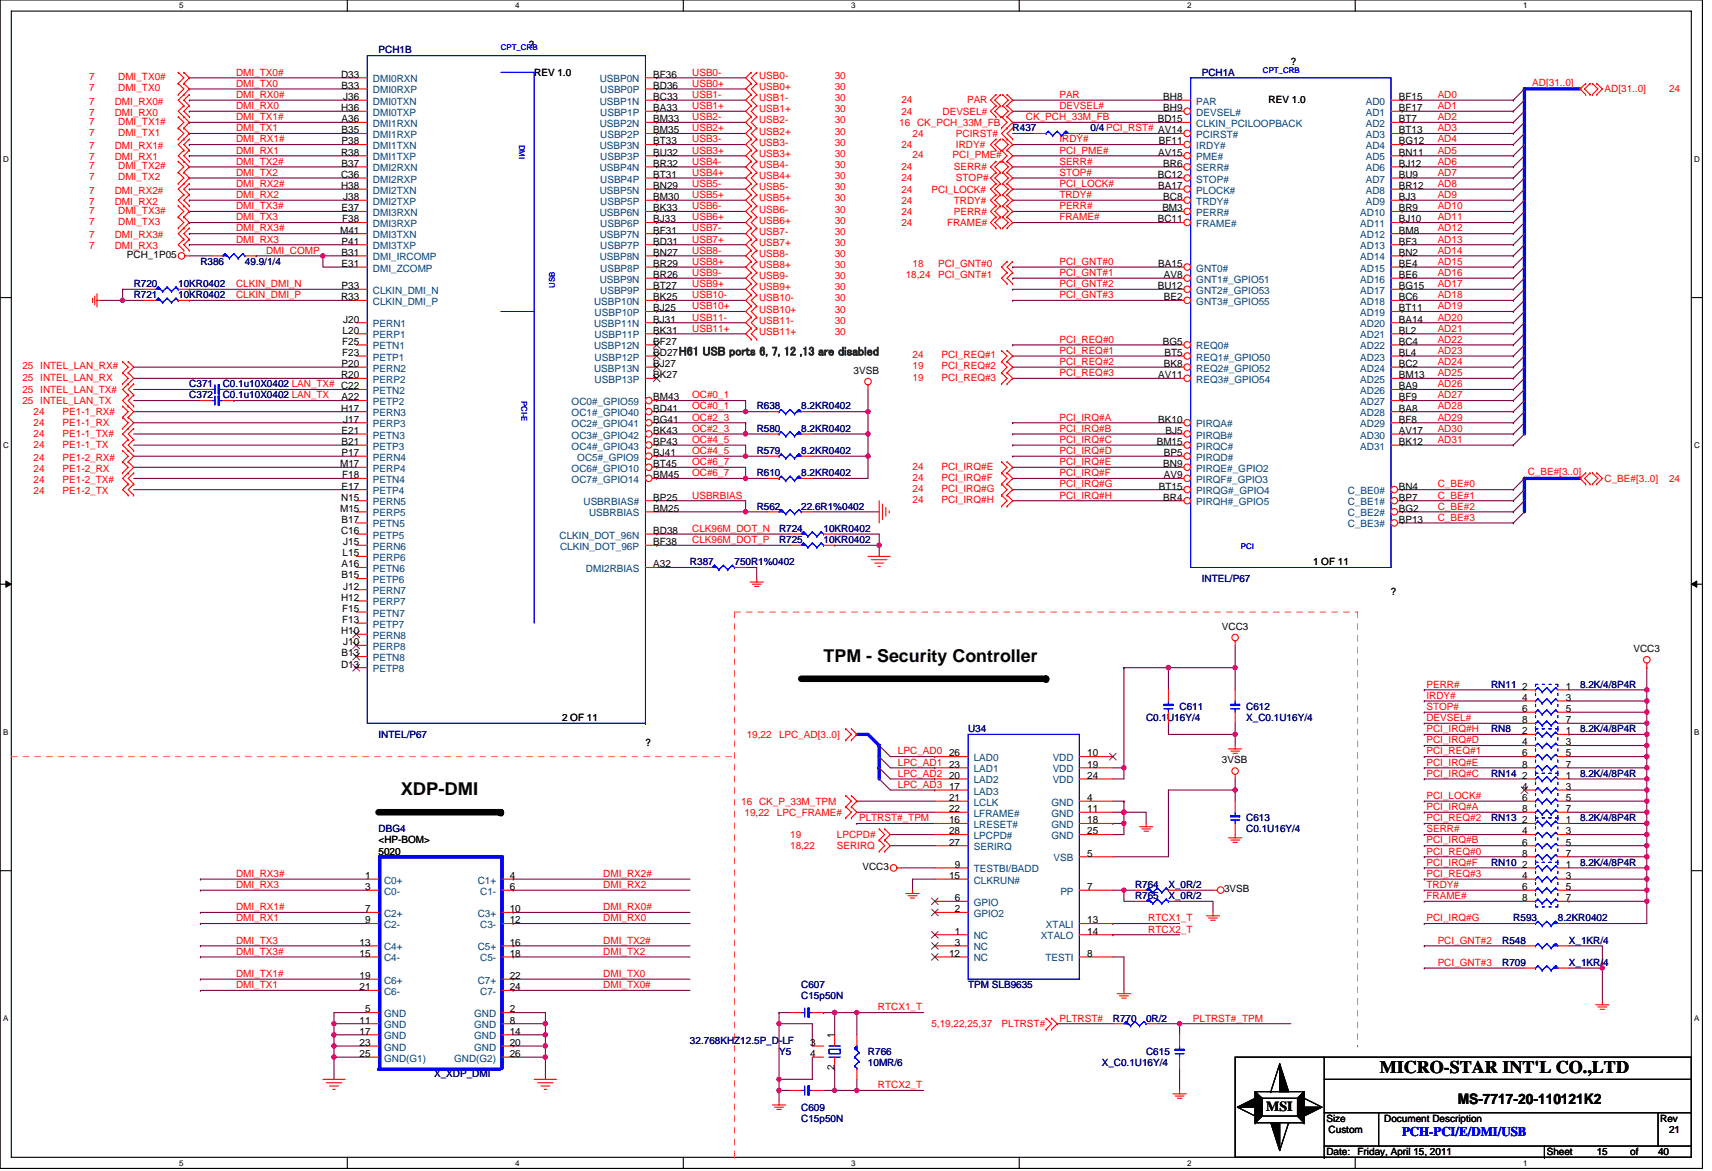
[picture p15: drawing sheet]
<svg xmlns="http://www.w3.org/2000/svg" width="297mm" height="203mm" viewBox="0 0 297 203" stroke-linecap="round" stroke-linejoin="round" font-family="sans-serif">
<defs><g id="words">
<g font-size="3.1">
<text x="142.9" y="114.8">TPM - Security Controller</text>
<text x="69.5" y="138">XDP-DMI</text>
<text x="239.4" y="186.2">MICRO-STAR INT'L CO.,LTD</text>
</g>
<text font-size="2.5" x="252.9" y="191.5">MS-7717-20-110121K2</text>
<text font-size="2.4" x="219.7" y="192.7">MSI</text>
<text font-size="2.3" fill="#00f" x="243.3" y="197.1">PCH-PCI/E/DMI/USB</text>
<text font-size="2.1" fill="#008000" x="117.8" y="61.7">H61 USB ports 6, 7, 12 ,13 are disabled</text>
<g font-size="1.7" fill="#000080">
<text x="65.7" y="9.3">PCH1B</text>
<text x="208.5" y="13.1">PCH1A</text>
<text x="175.7" y="22.8">R437</text>
<text x="189.2" y="22.8">0/4 PCI_RST# AV14</text>
<text x="34.8" y="45.9">R386</text>
<text x="42.5" y="45.9">49.9/1/4</text>
<text x="23.2" y="49.8">R720</text>
<text x="23.2" y="51.7">R721</text>
<text x="30.9" y="49.8">10KR0402</text>
<text x="30.9" y="51.7">10KR0402</text>
<text x="32.8" y="67.2">C371</text>
<text x="32.8" y="69.1">C372</text>
<text x="38.6" y="67.2">C0.1u10X0402 LAN_TX# C22</text>
<text x="38.6" y="69.1">C0.1u10X0402 LAN_TX</text>
<text x="131.3" y="71">R638</text>
<text x="139" y="71">8.2KR0402</text>
<text x="131.3" y="74.9">R580</text>
<text x="139" y="74.9">8.2KR0402</text>
<text x="131.3" y="82.6">R610</text>
<text x="131.3" y="78.8">R579</text>
<text x="139" y="82.6">8.2KR0402</text>
<text x="139" y="78.8">8.2KR0402</text>
<text x="131.3" y="88.4">R562</text>
<text x="139" y="88.4">22.6R1%0402</text>
<text x="135.2" y="92.3">R724</text>
<text x="135.2" y="94.2">R725</text>
<text x="142.9" y="92.3">10KR0402</text>
<text x="142.9" y="94.2">10KR0402</text>
<text x="119.7" y="98.1">R387</text>
<text x="127.4" y="98.1">750R1%0402</text>
<text x="208.5" y="101">INTEL/P67</text>
<text x="258.7" y="119.3">RN11</text>
<text x="274.1" y="119.3">8.2K/4/8P4R</text>
<text x="198.9" y="125.1">C0.1U16Y/4</text>
<text x="204.7" y="123.1">C611</text>
<text x="216.2" y="123.1">C612</text>
<text x="216.2" y="125.1">X_C0.1U16Y/4</text>
<text x="65.7" y="128">INTEL/P67</text>
<text x="168" y="127">U34</text>
<text x="258.7" y="127">RN8</text>
<text x="274.1" y="127">8.2K/4/8P4R</text>
<text x="258.7" y="134.7">RN14</text>
<text x="274.1" y="134.7">8.2K/4/8P4R</text>
<text x="216.2" y="142.5">C613</text>
<text x="258.7" y="142.5">RN13</text>
<text x="274.1" y="142.5">8.2K/4/8P4R</text>
<text x="65.7" y="144.4">DBG4</text>
<text x="216.2" y="144.4">C0.1U16Y/4</text>
<text x="196.9" y="154.1">R764</text>
<text x="196.9" y="156">R765</text>
<text x="202.7" y="154.1">X_0R/2</text>
<text x="202.7" y="156">X_0R/2</text>
<text x="258.7" y="150.2">RN10</text>
<text x="274.1" y="150.2">8.2K/4/8P4R</text>
<text x="262.6" y="159.8">R593</text>
<text x="270.3" y="159.8">8.2KR0402</text>
<text x="260.6" y="167.6">R709</text>
<text x="260.6" y="163.7">R548</text>
<text x="272.2" y="167.6">X_1KR/4</text>
<text x="272.2" y="163.7">X_1KR/4</text>
<text x="139" y="171.4">C607</text>
<text x="139" y="173.4">C15p50N</text>
<text x="168" y="171.4">TPM SLB9635</text>
<text x="193.1" y="177.2">R770</text>
<text x="198.9" y="177.2">0R/2</text>
<text x="119.7" y="181.1">32.768KHZ12.5P_D-LF</text>
<text x="135.2" y="183">Y5</text>
<text x="150.6" y="183">R766</text>
<text x="150.6" y="184.9">10MR/6</text>
<text x="191.2" y="184.9">X_C0.1U16Y/4</text>
<text x="198.9" y="183">C615</text>
<text x="75.3" y="186.9">X_XDP_DMI</text>
<text x="139" y="192.7">C609</text>
<text x="139" y="194.6">C15p50N</text>
</g>
<g font-size="1.7">
<text x="91.7" y="8.3">?</text>
<text x="224" y="11.2">?</text>
<text x="59.2" y="13.5">D33</text>
<text x="59.3" y="15.4">B33</text>
<text x="59.6" y="17.4">J36</text>
<text x="92.7" y="13.1">REV 1.0</text>
<text x="113.3" y="17.4">BC33</text>
<text x="113.3" y="13.5">BF36</text>
<text x="113.3" y="15.4">BD36</text>
<text x="201.8" y="17.4">BH8</text>
<text x="220.1" y="17.9">REV 1.0</text>
<text x="242.7" y="17.4">BF15</text>
<text x="59.2" y="19.3">H36</text>
<text x="59.3" y="23.1">B35</text>
<text x="59.3" y="21.2">A36</text>
<text x="113.3" y="21.2">BM33</text>
<text x="113.3" y="23.1">BM35</text>
<text x="113.3" y="19.3">BA33</text>
<text x="200.9" y="21.2">BD15</text>
<text x="201.8" y="19.3">BH9</text>
<text x="242.7" y="23.1">BT13</text>
<text x="242.7" y="21.2">BT7</text>
<text x="242.7" y="19.3">BF17</text>
<text x="59.2" y="27">R38</text>
<text x="59.3" y="28.9">B37</text>
<text x="59.3" y="25.1">P38</text>
<text x="113.3" y="28.9">BR32</text>
<text x="113.3" y="25.1">BT33</text>
<text x="113.3" y="27">BU32</text>
<text x="201" y="27">AV15</text>
<text x="201.1" y="25.1">BF11</text>
<text x="201.8" y="28.9">BR6</text>
<text x="242.7" y="25.1">BG12</text>
<text x="242.7" y="28.9">BJ12</text>
<text x="242.7" y="27">BN11</text>
<text x="59.2" y="32.8">H38</text>
<text x="59.2" y="30.9">C36</text>
<text x="59.6" y="34.7">J38</text>
<text x="113.3" y="32.8">BN29</text>
<text x="113.3" y="34.7">BM30</text>
<text x="113.3" y="30.9">BT31</text>
<text x="200.9" y="30.9">BC12</text>
<text x="201" y="32.8">BA17</text>
<text x="201.8" y="34.7">BC8</text>
<text x="242.7" y="34.7">BJ3</text>
<text x="242.7" y="32.8">BR12</text>
<text x="242.7" y="30.9">BU9</text>
<text x="59" y="40.5">M41</text>
<text x="59.3" y="36.7">E37</text>
<text x="59.4" y="38.6">F38</text>
<text x="113.3" y="40.5">BF31</text>
<text x="113.3" y="36.7">BK33</text>
<text x="113.3" y="38.6">BJ33</text>
<text x="200.9" y="38.6">BC11</text>
<text x="201.7" y="36.7">BM3</text>
<text x="242.7" y="40.5">BM8</text>
<text x="242.7" y="38.6">BJ10</text>
<text x="242.7" y="36.7">BR9</text>
<text x="22" y="44.8">PCH_1P05</text>
<text x="59.3" y="46.3">E31</text>
<text x="59.3" y="44.4">B31</text>
<text x="59.3" y="42.4">P41</text>
<text x="113.3" y="44.4">BN27</text>
<text x="113.3" y="46.3">BR29</text>
<text x="113.3" y="42.4">BD31</text>
<text x="201" y="46.3">BA15</text>
<text x="242.7" y="46.3">BE4</text>
<text x="242.7" y="44.4">BN2</text>
<text x="242.7" y="42.4">BF3</text>
<text x="59.2" y="52.1">R33</text>
<text x="59.3" y="50.2">P33</text>
<text x="113.3" y="52.1">BK25</text>
<text x="113.3" y="48.2">BR26</text>
<text x="113.3" y="50.2">BT27</text>
<text x="200.9" y="50.2">BU12</text>
<text x="201.9" y="52.1">BE2</text>
<text x="201.9" y="48.2">AV8</text>
<text x="242.7" y="52.1">BC6</text>
<text x="242.7" y="50.2">BG15</text>
<text x="242.7" y="48.2">BE6</text>
<text x="59.4" y="59.8">F25</text>
<text x="59.5" y="57.9">L20</text>
<text x="59.6" y="56">J20</text>
<text x="113.3" y="59.8">BF27</text>
<text x="113.3" y="56">BJ31</text>
<text x="113.3" y="57.9">BK31</text>
<text x="113.3" y="54">BJ25</text>
<text x="201.7" y="59.8">BG5</text>
<text x="242.7" y="59.8">BC4</text>
<text x="242.7" y="57.9">BL2</text>
<text x="242.7" y="56">BA14</text>
<text x="242.7" y="54">BT11</text>
<text x="59.2" y="65.6">R20</text>
<text x="59.3" y="63.7">P20</text>
<text x="59.4" y="61.7">F23</text>
<text x="113.3" y="63.7">BJ27</text>
<text x="113.3" y="65.6">BK27</text>
<text x="113.3" y="61.7">BD27</text>
<text x="148.1" y="64.9">3VSB</text>
<text x="201" y="65.6">AV11</text>
<text x="201.9" y="63.7">BK8</text>
<text x="202" y="61.7">BT5</text>
<text x="242.7" y="65.6">BM13</text>
<text x="242.7" y="63.7">BC2</text>
<text x="242.7" y="61.7">BL4</text>
<text x="59.2" y="71.4">H17</text>
<text x="59.3" y="69.5">A22</text>
<text x="113.3" y="71.4">BD41</text>
<text x="113.3" y="69.5">BM43</text>
<text x="242.7" y="71.4">BA8</text>
<text x="242.7" y="69.5">BF9</text>
<text x="242.7" y="67.5">BA9</text>
<text x="59.3" y="75.3">E21</text>
<text x="59.3" y="77.2">B21</text>
<text x="59.6" y="73.3">J17</text>
<text x="113.3" y="77.2">BP43</text>
<text x="113.3" y="75.3">BK43</text>
<text x="113.3" y="73.3">BG41</text>
<text x="200.7" y="77.2">BM15</text>
<text x="201" y="73.3">BK10</text>
<text x="202.2" y="75.3">BJ5</text>
<text x="242.7" y="77.2">BK12</text>
<text x="242.7" y="75.3">AV17</text>
<text x="242.7" y="73.3">BF8</text>
<text x="59" y="81">M17</text>
<text x="59.3" y="79.1">P17</text>
<text x="59.4" y="83">F18</text>
<text x="113.3" y="83">BM45</text>
<text x="113.3" y="81">BT45</text>
<text x="113.3" y="79.1">BJ41</text>
<text x="201.8" y="81">BN9</text>
<text x="201.9" y="79.1">BP5</text>
<text x="201.9" y="83">AV9</text>
<text x="59" y="88.8">M15</text>
<text x="59.2" y="86.8">N15</text>
<text x="59.3" y="84.9">E17</text>
<text x="113.3" y="86.8">BP25</text>
<text x="113.3" y="88.8">BM25</text>
<text x="201.1" y="84.9">BT15</text>
<text x="201.8" y="86.8">BR4</text>
<text x="242.7" y="88.8">BG2</text>
<text x="242.7" y="86.8">BP7</text>
<text x="242.7" y="84.9">BN4</text>
<text x="59.2" y="92.6">C16</text>
<text x="59.3" y="90.7">B17</text>
<text x="59.6" y="94.6">J15</text>
<text x="113.3" y="92.6">BD38</text>
<text x="113.3" y="94.6">BF38</text>
<text x="242.7" y="90.7">BP13</text>
<text x="59.3" y="100.4">B15</text>
<text x="59.3" y="98.4">A16</text>
<text x="59.5" y="96.5">L15</text>
<text x="113.3" y="98.4">A32</text>
<text x="227.8" y="98.1">1 OF 11</text>
<text x="59.2" y="104.2">H12</text>
<text x="59.4" y="106.2">F15</text>
<text x="59.6" y="102.3">J12</text>
<text x="241.3" y="103.3">?</text>
<text x="59.2" y="110">H10</text>
<text x="59.3" y="113.9">B13</text>
<text x="59.4" y="108.1">F13</text>
<text x="59.6" y="111.9">J10</text>
<text x="212" y="109.3">VCC3</text>
<text x="283.4" y="113.1">VCC3</text>
<text x="59.2" y="115.8">D13</text>
<text x="264.1" y="119.7">2</text>
<text x="271.6" y="119.7">1</text>
<text x="97.5" y="125.1">2 OF 11</text>
<text x="264.1" y="121.6">4</text>
<text x="264.1" y="123.5">6</text>
<text x="264.1" y="125.5">8</text>
<text x="271.6" y="121.6">3</text>
<text x="271.6" y="123.5">5</text>
<text x="271.6" y="125.5">7</text>
<text x="112" y="129.3">?</text>
<text x="164.7" y="131.2">26</text>
<text x="188.6" y="131.2">10</text>
<text x="264.1" y="127.4">2</text>
<text x="264.1" y="129.3">4</text>
<text x="264.1" y="131.2">6</text>
<text x="271.6" y="127.4">1</text>
<text x="271.6" y="129.3">3</text>
<text x="271.6" y="131.2">5</text>
<text x="164.7" y="133.2">23</text>
<text x="164.7" y="135.1">20</text>
<text x="164.7" y="137">17</text>
<text x="188.6" y="135.1">24</text>
<text x="188.6" y="133.2">19</text>
<text x="212" y="132.4">3VSB</text>
<text x="264.1" y="135.1">2</text>
<text x="264.1" y="137">4</text>
<text x="264.1" y="133.2">8</text>
<text x="271.6" y="135.1">1</text>
<text x="271.6" y="137">3</text>
<text x="271.6" y="133.2">7</text>
<text x="164.7" y="140.9">22</text>
<text x="164.7" y="139">21</text>
<text x="164.7" y="142.8">16</text>
<text x="188.6" y="139">4</text>
<text x="188.6" y="142.8">18</text>
<text x="188.6" y="140.9">11</text>
<text x="264.1" y="142.8">2</text>
<text x="264.1" y="139">6</text>
<text x="264.1" y="140.9">8</text>
<text x="271.6" y="142.8">1</text>
<text x="271.6" y="139">5</text>
<text x="271.6" y="140.9">7</text>
<text x="65.7" y="146.3">&lt;HP-BOM&gt;</text>
<text x="65.7" y="148.3">5020</text>
<text x="164.7" y="144.8">28</text>
<text x="164.7" y="146.7">27</text>
<text x="188.6" y="144.8">25</text>
<text x="188.6" y="148.6">5</text>
<text x="264.1" y="144.8">4</text>
<text x="264.1" y="146.7">6</text>
<text x="264.1" y="148.6">8</text>
<text x="271.6" y="144.8">3</text>
<text x="271.6" y="146.7">5</text>
<text x="271.6" y="148.6">7</text>
<text x="63.3" y="154.4">3</text>
<text x="63.3" y="152.5">1</text>
<text x="88.5" y="154.4">6</text>
<text x="88.5" y="152.5">4</text>
<text x="149.6" y="151">VCC3</text>
<text x="164.7" y="152.5">15</text>
<text x="165.6" y="150.5">9</text>
<text x="188.6" y="154.4">7</text>
<text x="212.4" y="154.8">3VSB</text>
<text x="264.1" y="150.5">2</text>
<text x="264.1" y="152.5">4</text>
<text x="264.1" y="154.4">6</text>
<text x="271.6" y="150.5">1</text>
<text x="271.6" y="152.5">3</text>
<text x="271.6" y="154.4">5</text>
<text x="63.3" y="160.2">9</text>
<text x="63.3" y="158.3">7</text>
<text x="88.5" y="160.2">12</text>
<text x="88.5" y="158.3">10</text>
<text x="165.6" y="158.3">2</text>
<text x="165.6" y="156.3">6</text>
<text x="188.6" y="160.2">13</text>
<text x="264.1" y="156.3">8</text>
<text x="271.6" y="156.3">7</text>
<text x="62.4" y="166">15</text>
<text x="62.4" y="164.1">13</text>
<text x="88.5" y="166">18</text>
<text x="88.5" y="164.1">16</text>
<text x="164.7" y="166">12</text>
<text x="165.6" y="164.1">3</text>
<text x="165.6" y="162.1">1</text>
<text x="188.6" y="162.1">14</text>
<text x="188.6" y="166">8</text>
<text x="62.4" y="171.8">21</text>
<text x="62.4" y="169.8">19</text>
<text x="88.5" y="171.8">24</text>
<text x="88.5" y="169.8">22</text>
<text x="62.4" y="177.6">11</text>
<text x="62.4" y="179.5">17</text>
<text x="63.3" y="175.6">5</text>
<text x="88.5" y="179.5">14</text>
<text x="88.5" y="177.6">8</text>
<text x="88.5" y="175.6">2</text>
<text x="62.4" y="181.4">23</text>
<text x="62.4" y="183.4">25</text>
<text x="88.5" y="181.4">20</text>
<text x="88.5" y="183.4">26</text>
<text x="140.6" y="183.4">4</text>
<text x="140.6" y="181.4">3</text>
<text x="144.8" y="185.7" transform="rotate(-90 144.8 185.7)">2</text>
<text x="144.8" y="180.1" transform="rotate(-90 144.8 180.1)">1</text>
<text x="230.1" y="194.6">Size</text>
<text x="230.5" y="196.5">Custom</text>
<text x="240.2" y="194.6">Document Description</text>
<text x="288.1" y="194.6">Rev</text>
<text x="289.6" y="196.5">21</text>
<text x="230.1" y="200.4">Date:</text>
<text x="235.5" y="200.4">Friday, April 15, 2011</text>
<text x="268.4" y="200.4">Sheet</text>
<text x="277" y="200.4">15</text>
<text x="282.8" y="200.4">of</text>
<text x="287.7" y="200.4">40</text>
</g>
<g font-size="1.7" fill="#f00">
<text x="15.5" y="15.8">7</text>
<text x="15.5" y="13.9">7</text>
<text x="20.5" y="15.8">DMI_TX0</text>
<text x="20.5" y="13.9">DMI_TX0#</text>
<text x="41" y="15">DMI_TX0</text>
<text x="41" y="13.1">DMI_TX0#</text>
<text x="41" y="17">DMI_RX0#</text>
<text x="120.1" y="13.1">USB0-</text>
<text x="120.1" y="15">USB0+</text>
<text x="120.1" y="17">USB1-</text>
<text x="131.7" y="15.6">USB0+</text>
<text x="131.7" y="13.7">USB0-</text>
<text x="131.7" y="17.6">USB1-</text>
<text x="144.8" y="15.6">30</text>
<text x="144.8" y="13.7">30</text>
<text x="144.8" y="17.6">30</text>
<text x="156.4" y="17.9">24</text>
<text x="167.8" y="17.9">PAR</text>
<text x="183.8" y="17">PAR</text>
<text x="249.4" y="17">AD0</text>
<text x="265.8" y="14.9">AD[31..0]</text>
<text x="278.4" y="16">AD[31..0]</text>
<text x="289.6" y="16">24</text>
<text x="15.5" y="20.1">7</text>
<text x="15.5" y="18.1">7</text>
<text x="15.5" y="21.6">7</text>
<text x="15.5" y="23.5">7</text>
<text x="19.9" y="20.1">DMI_RX0</text>
<text x="19.9" y="18.1">DMI_RX0#</text>
<text x="20.5" y="21.6">DMI_TX1#</text>
<text x="20.5" y="23.5">DMI_TX1</text>
<text x="41" y="22.8">DMI_TX1</text>
<text x="41" y="20.8">DMI_TX1#</text>
<text x="41" y="18.9">DMI_RX0</text>
<text x="120.1" y="20.8">USB2-</text>
<text x="120.1" y="22.8">USB2+</text>
<text x="120.1" y="18.9">USB1+</text>
<text x="131.7" y="19.5">USB1+</text>
<text x="131.7" y="23.3">USB2+</text>
<text x="131.7" y="21.4">USB2-</text>
<text x="144.8" y="19.5">30</text>
<text x="144.8" y="23.3">30</text>
<text x="144.8" y="21.4">30</text>
<text x="156" y="21.8">16 CK_PCH_33M_FB</text>
<text x="156.4" y="19.9">24</text>
<text x="158.3" y="23.7">24</text>
<text x="163.5" y="19.9">DEVSEL#</text>
<text x="165.9" y="23.7">PCIRST#</text>
<text x="178" y="20.8">CK_PCH_33M_FB</text>
<text x="183.8" y="18.9">DEVSEL#</text>
<text x="249.4" y="18.9">AD1</text>
<text x="249.4" y="20.8">AD2</text>
<text x="249.4" y="22.8">AD3</text>
<text x="15.5" y="27.8">7</text>
<text x="15.5" y="25.9">7</text>
<text x="15.5" y="29.3">7</text>
<text x="19.9" y="27.8">DMI_RX1</text>
<text x="19.9" y="25.9">DMI_RX1#</text>
<text x="20.5" y="29.3">DMI_TX2#</text>
<text x="41" y="28.6">DMI_TX2#</text>
<text x="41" y="26.6">DMI_RX1</text>
<text x="41" y="24.7">DMI_RX1#</text>
<text x="120.1" y="24.7">USB3-</text>
<text x="120.1" y="26.6">USB3+</text>
<text x="120.1" y="28.6">USB4-</text>
<text x="131.7" y="27.2">USB3+</text>
<text x="131.7" y="25.3">USB3-</text>
<text x="131.7" y="29.1">USB4-</text>
<text x="144.8" y="27.2">30</text>
<text x="144.8" y="25.3">30</text>
<text x="144.8" y="29.1">30</text>
<text x="156.4" y="25.7">24</text>
<text x="156.4" y="29.5">24</text>
<text x="158.3" y="27.4">24</text>
<text x="165.3" y="27.4">PCI_PME#</text>
<text x="165.5" y="29.5">SERR#</text>
<text x="165.9" y="25.7">IRDY#</text>
<text x="183.8" y="26.6">PCI_PME#</text>
<text x="183.8" y="28.6">SERR#</text>
<text x="183.8" y="24.7">IRDY#</text>
<text x="249.4" y="24.7">AD4</text>
<text x="249.4" y="26.6">AD5</text>
<text x="249.4" y="28.6">AD6</text>
<text x="15.5" y="35.5">7</text>
<text x="15.5" y="33.6">7</text>
<text x="15.5" y="31.3">7</text>
<text x="19.9" y="35.5">DMI_RX2</text>
<text x="19.9" y="33.6">DMI_RX2#</text>
<text x="20.5" y="31.3">DMI_TX2</text>
<text x="41" y="30.5">DMI_TX2</text>
<text x="41" y="34.4">DMI_RX2</text>
<text x="41" y="32.4">DMI_RX2#</text>
<text x="120.1" y="30.5">USB4+</text>
<text x="120.1" y="32.4">USB5-</text>
<text x="120.1" y="34.4">USB5+</text>
<text x="131.7" y="31.1">USB4+</text>
<text x="131.7" y="34.9">USB5+</text>
<text x="131.7" y="33">USB5-</text>
<text x="144.8" y="31.1">30</text>
<text x="144.8" y="34.9">30</text>
<text x="144.8" y="33">30</text>
<text x="156.4" y="31.5">24</text>
<text x="156.4" y="35.3">24</text>
<text x="156.4" y="33.4">24</text>
<text x="161.6" y="33.4">PCI_LOCK#</text>
<text x="165.5" y="35.3">TRDY#</text>
<text x="165.9" y="31.5">STOP#</text>
<text x="183.8" y="30.5">STOP#</text>
<text x="183.8" y="32.4">PCI_LOCK#</text>
<text x="183.8" y="34.4">TRDY#</text>
<text x="249.4" y="30.5">AD7</text>
<text x="249.4" y="32.4">AD8</text>
<text x="249.4" y="34.4">AD9</text>
<text x="15.5" y="41.3">7</text>
<text x="15.5" y="39">7</text>
<text x="15.5" y="37.1">7</text>
<text x="19.9" y="41.3">DMI_RX3#</text>
<text x="20.5" y="39">DMI_TX3</text>
<text x="20.5" y="37.1">DMI_TX3#</text>
<text x="41" y="38.2">DMI_TX3</text>
<text x="41" y="36.3">DMI_TX3#</text>
<text x="41" y="40.2">DMI_RX3#</text>
<text x="120.1" y="36.3">USB6-</text>
<text x="120.1" y="38.2">USB6+</text>
<text x="120.1" y="40.2">USB7-</text>
<text x="131.7" y="38.8">USB6+</text>
<text x="131.7" y="36.9">USB6-</text>
<text x="131.7" y="40.7">USB7-</text>
<text x="144.8" y="38.8">30</text>
<text x="144.8" y="36.9">30</text>
<text x="144.8" y="40.7">30</text>
<text x="156.4" y="39.2">24</text>
<text x="156.4" y="37.3">24</text>
<text x="164.3" y="39.2">FRAME#</text>
<text x="165.5" y="37.3">PERR#</text>
<text x="183.8" y="36.3">PERR#</text>
<text x="183.8" y="38.2">FRAME#</text>
<text x="249.4" y="36.3">AD10</text>
<text x="249.4" y="38.2">AD11</text>
<text x="249.4" y="40.2">AD12</text>
<text x="15.5" y="43.2">7</text>
<text x="19.9" y="43.2">DMI_RX3</text>
<text x="41" y="42.1">DMI_RX3</text>
<text x="46.2" y="44">DMI_COMP</text>
<text x="120.1" y="42.1">USB7+</text>
<text x="120.1" y="44">USB8-</text>
<text x="120.1" y="46">USB8+</text>
<text x="120.1" y="47.9">USB9-</text>
<text x="131.7" y="42.7">USB7+</text>
<text x="131.7" y="46.5">USB8+</text>
<text x="131.7" y="44.6">USB8-</text>
<text x="144.8" y="42.7">30</text>
<text x="144.8" y="46.5">30</text>
<text x="144.8" y="44.6">30</text>
<text x="158.3" y="46.3">18</text>
<text x="162.8" y="46.3">PCI_GNT#0</text>
<text x="183.8" y="46">PCI_GNT#0</text>
<text x="183.8" y="47.9">PCI_GNT#1</text>
<text x="249.4" y="42.1">AD13</text>
<text x="249.4" y="44">AD14</text>
<text x="249.4" y="46">AD15</text>
<text x="249.4" y="47.9">AD16</text>
<text x="41" y="49.8">CLKIN_DMI_N</text>
<text x="41" y="51.7">CLKIN_DMI_P</text>
<text x="120.1" y="51.7">USB10-</text>
<text x="120.1" y="53.7">USB10+</text>
<text x="120.1" y="49.8">USB9+</text>
<text x="131.7" y="52.3">USB10-</text>
<text x="131.7" y="50.4">USB9+</text>
<text x="131.7" y="48.5">USB9-</text>
<text x="144.8" y="52.3">30</text>
<text x="144.8" y="50.4">30</text>
<text x="144.8" y="48.5">30</text>
<text x="157.2" y="48.3">18,24</text>
<text x="162.8" y="48.3">PCI_GNT#1</text>
<text x="183.8" y="49.8">PCI_GNT#2</text>
<text x="183.8" y="51.7">PCI_GNT#3</text>
<text x="249.4" y="49.8">AD17</text>
<text x="249.4" y="51.7">AD18</text>
<text x="249.4" y="53.7">AD19</text>
<text x="120.1" y="55.6">USB11-</text>
<text x="120.1" y="57.5">USB11+</text>
<text x="131.7" y="54.3">USB10+</text>
<text x="131.7" y="58.1">USB11+</text>
<text x="131.7" y="56.2">USB11-</text>
<text x="144.8" y="54.3">30</text>
<text x="144.8" y="58.1">30</text>
<text x="144.8" y="56.2">30</text>
<text x="183.8" y="59.5">PCI_REQ#0</text>
<text x="249.4" y="55.6">AD20</text>
<text x="249.4" y="57.5">AD21</text>
<text x="249.4" y="59.5">AD22</text>
<text x="3.9" y="64.1">25 INTEL_LAN_RX#</text>
<text x="158.3" y="64.1">19</text>
<text x="158.3" y="62.1">24</text>
<text x="163.3" y="64.1">PCI_REQ#2</text>
<text x="163.3" y="62.1">PCI_REQ#1</text>
<text x="183.8" y="61.4">PCI_REQ#1</text>
<text x="183.8" y="63.3">PCI_REQ#2</text>
<text x="183.8" y="65.3">PCI_REQ#3</text>
<text x="249.4" y="61.4">AD23</text>
<text x="249.4" y="63.3">AD24</text>
<text x="249.4" y="65.3">AD25</text>
<text x="3.9" y="68.1">25 INTEL_LAN_TX#</text>
<text x="3.9" y="70.1">25 INTEL_LAN_TX</text>
<text x="3.9" y="66">25 INTEL_LAN_RX</text>
<text x="120.1" y="69.1">OC#0_1</text>
<text x="120.1" y="71">OC#0_1</text>
<text x="158.3" y="66">19</text>
<text x="163.3" y="66">PCI_REQ#3</text>
<text x="249.4" y="67.2">AD26</text>
<text x="249.4" y="69.1">AD27</text>
<text x="249.4" y="71">AD28</text>
<text x="5.8" y="75.9">24</text>
<text x="5.8" y="77.8">24</text>
<text x="5.8" y="73.9">24</text>
<text x="5.8" y="72">24</text>
<text x="10.9" y="75.9">PE1-1_TX#</text>
<text x="10.9" y="77.8">PE1-1_TX</text>
<text x="10.9" y="73.9">PE1-1_RX</text>
<text x="10.9" y="72">PE1-1_RX#</text>
<text x="120.1" y="73">OC#2_3</text>
<text x="120.1" y="76.8">OC#4_5</text>
<text x="120.1" y="74.9">OC#2_3</text>
<text x="183.8" y="73">PCI_IRQ#A</text>
<text x="183.8" y="74.9">PCI_IRQ#B</text>
<text x="183.8" y="76.8">PCI_IRQ#C</text>
<text x="249.4" y="73">AD29</text>
<text x="249.4" y="74.9">AD30</text>
<text x="249.4" y="76.8">AD31</text>
<text x="5.8" y="83.8">24</text>
<text x="5.8" y="81.9">24</text>
<text x="5.8" y="79.9">24</text>
<text x="10.9" y="83.8">PE1-2_TX#</text>
<text x="10.9" y="81.9">PE1-2_RX</text>
<text x="10.9" y="79.9">PE1-2_RX#</text>
<text x="120.1" y="78.8">OC#4_5</text>
<text x="120.1" y="80.7">OC#6_7</text>
<text x="120.1" y="82.6">OC#6_7</text>
<text x="158.3" y="81.4">24</text>
<text x="158.3" y="83.4">24</text>
<text x="163.3" y="81.4">PCI_IRQ#E</text>
<text x="163.3" y="83.4">PCI_IRQ#F</text>
<text x="183.8" y="78.8">PCI_IRQ#D</text>
<text x="183.8" y="80.7">PCI_IRQ#E</text>
<text x="183.8" y="82.6">PCI_IRQ#F</text>
<text x="265.1" y="82.4">C_BE#[3..0]</text>
<text x="278.4" y="83.6">C_BE#[3..0]</text>
<text x="289.6" y="83.6">24</text>
<text x="5.8" y="85.7">24</text>
<text x="10.9" y="85.7">PE1-2_TX</text>
<text x="120.1" y="86.5">USBRBIAS</text>
<text x="158.3" y="85.3">24</text>
<text x="158.3" y="87.2">24</text>
<text x="163.3" y="85.3">PCI_IRQ#G</text>
<text x="163.3" y="87.2">PCI_IRQ#H</text>
<text x="183.8" y="84.6">PCI_IRQ#G</text>
<text x="183.8" y="86.5">PCI_IRQ#H</text>
<text x="249.4" y="88.4">C_BE#2</text>
<text x="249.4" y="86.5">C_BE#1</text>
<text x="249.4" y="84.6">C_BE#0</text>
<text x="120.1" y="94.2">CLK96M_DOT_P</text>
<text x="120.1" y="92.3">CLK96M_DOT_N</text>
<text x="249.4" y="90.3">C_BE#3</text>
<text x="247.5" y="119.3">PERR#</text>
<text x="247.5" y="121.2">IRDY#</text>
<text x="247.5" y="123.2">STOP#</text>
<text x="247.5" y="125.1">DEVSEL#</text>
<text x="129.6" y="128">19,22</text>
<text x="135.2" y="128">LPC_AD[3..0]</text>
<text x="155.8" y="130.9">LPC_AD0</text>
<text x="247.5" y="128.9">PCI_IRQ#D</text>
<text x="247.5" y="127">PCI_IRQ#H</text>
<text x="247.5" y="130.9">PCI_REQ#1</text>
<text x="155.8" y="132.8">LPC_AD1</text>
<text x="155.8" y="134.7">LPC_AD2</text>
<text x="155.8" y="136.7">LPC_AD3</text>
<text x="247.5" y="132.8">PCI_IRQ#E</text>
<text x="247.5" y="134.7">PCI_IRQ#C</text>
<text x="128.6" y="139.6">16 CK_P_33M_TPM</text>
<text x="129.2" y="141.5">19,22</text>
<text x="134.8" y="141.5">LPC_FRAME#</text>
<text x="149.1" y="142.5">PLTRST#_TPM</text>
<text x="247.5" y="142.5">PCI_REQ#2</text>
<text x="247.5" y="138.6">PCI_LOCK#</text>
<text x="247.5" y="140.5">PCI_IRQ#A</text>
<text x="137.1" y="147.3">18,22</text>
<text x="137.1" y="145.4">19</text>
<text x="145.2" y="147.3">SERIRQ</text>
<text x="145.2" y="145.4">LPCPD#</text>
<text x="247.5" y="144.4">SERR#</text>
<text x="247.5" y="146.3">PCI_IRQ#B</text>
<text x="247.5" y="148.3">PCI_REQ#0</text>
<text x="41" y="152.1">DMI_RX3#</text>
<text x="41" y="154.1">DMI_RX3</text>
<text x="104.7" y="154.1">DMI_RX2</text>
<text x="104.7" y="152.1">DMI_RX2#</text>
<text x="247.5" y="154.1">TRDY#</text>
<text x="247.5" y="156">FRAME#</text>
<text x="247.5" y="150.2">PCI_IRQ#F</text>
<text x="247.5" y="152.1">PCI_REQ#3</text>
<text x="41" y="157.9">DMI_RX1#</text>
<text x="41" y="159.8">DMI_RX1</text>
<text x="104.7" y="159.8">DMI_RX0</text>
<text x="104.7" y="157.9">DMI_RX0#</text>
<text x="199.2" y="159.8">RTCX1_T</text>
<text x="199.2" y="161.8">RTCX2_T</text>
<text x="247.5" y="159.8">PCI_IRQ#G</text>
<text x="41" y="163.7">DMI_TX3</text>
<text x="41" y="165.6">DMI_TX3#</text>
<text x="104.7" y="163.7">DMI_TX2#</text>
<text x="104.7" y="165.6">DMI_TX2</text>
<text x="249.4" y="167.6">PCI_GNT#3</text>
<text x="249.4" y="163.7">PCI_GNT#2</text>
<text x="41" y="169.5">DMI_TX1#</text>
<text x="41" y="171.4">DMI_TX1</text>
<text x="104.7" y="169.5">DMI_TX0</text>
<text x="104.7" y="171.4">DMI_TX0#</text>
<text x="152.3" y="175.3">RTCX1_T</text>
<text x="161.6" y="178.2">5,19,22,25,37</text>
<text x="173.8" y="178.2">PLTRST#</text>
<text x="183.8" y="177.2">PLTRST#</text>
<text x="207" y="177.2">PLTRST#_TPM</text>
<text x="152.3" y="188.8">RTCX2_T</text>
</g>
<g font-size="1.7" fill="#004080">
<text x="64.7" y="16.2">DMI0RXP</text>
<text x="64.7" y="14.3">DMI0RXN</text>
<text x="104.1" y="14.3">USBP0N</text>
<text x="104.1" y="16.2">USBP0P</text>
<text x="64.7" y="23.9">DMI1RXP</text>
<text x="64.7" y="22">DMI1RXN</text>
<text x="64.7" y="20.1">DMI0TXP</text>
<text x="64.7" y="18.2">DMI0TXN</text>
<text x="104.1" y="22">USBP2N</text>
<text x="104.1" y="18.2">USBP1N</text>
<text x="104.1" y="23.9">USBP2P</text>
<text x="104.1" y="20.1">USBP1P</text>
<text x="207.6" y="23.9">PCIRST#</text>
<text x="207.6" y="22">CLKIN_PCILOOPBACK</text>
<text x="207.6" y="18.2">PAR</text>
<text x="207.6" y="20.1">DEVSEL#</text>
<text x="237" y="18.2">AD0</text>
<text x="237" y="23.9">AD3</text>
<text x="237" y="22">AD2</text>
<text x="237" y="20.1">AD1</text>
<text x="64.7" y="29.7">DMI2RXN</text>
<text x="64.7" y="27.8">DMI1TXP</text>
<text x="64.7" y="25.9">DMI1TXN</text>
<text x="104.1" y="29.7">USBP4N</text>
<text x="104.1" y="25.9">USBP3N</text>
<text x="104.1" y="27.8">USBP3P</text>
<text x="207.6" y="29.7">SERR#</text>
<text x="207.6" y="27.8">PME#</text>
<text x="207.6" y="25.9">IRDY#</text>
<text x="237" y="25.9">AD4</text>
<text x="237" y="29.7">AD6</text>
<text x="237" y="27.8">AD5</text>
<text x="64.7" y="35.5">DMI2TXP</text>
<text x="64.7" y="33.6">DMI2TXN</text>
<text x="64.7" y="31.7">DMI2RXP</text>
<text x="104.1" y="33.6">USBP5N</text>
<text x="104.1" y="35.5">USBP5P</text>
<text x="104.1" y="31.7">USBP4P</text>
<text x="207.6" y="35.5">TRDY#</text>
<text x="207.6" y="33.6">PLOCK#</text>
<text x="207.6" y="31.7">STOP#</text>
<text x="237" y="35.5">AD9</text>
<text x="237" y="33.6">AD8</text>
<text x="237" y="31.7">AD7</text>
<text x="64.7" y="41.3">DMI3TXN</text>
<text x="64.7" y="39.4">DMI3RXP</text>
<text x="64.7" y="37.5">DMI3RXN</text>
<text x="104.1" y="41.3">USBP7N</text>
<text x="104.1" y="37.5">USBP6N</text>
<text x="104.1" y="39.4">USBP6P</text>
<text x="207.6" y="39.4">FRAME#</text>
<text x="207.6" y="37.5">PERR#</text>
<text x="236" y="41.3">AD12</text>
<text x="236" y="39.4">AD11</text>
<text x="236" y="37.5">AD10</text>
<text x="64.7" y="47.1">DMI_ZCOMP</text>
<text x="64.7" y="45.2">DMI_IRCOMP</text>
<text x="64.7" y="43.2">DMI3TXP</text>
<text x="104.1" y="45.2">USBP8N</text>
<text x="104.1" y="47.1">USBP8P</text>
<text x="104.1" y="43.2">USBP7P</text>
<text x="207.6" y="47.1">GNT0#</text>
<text x="236" y="47.1">AD15</text>
<text x="236" y="45.2">AD14</text>
<text x="236" y="43.2">AD13</text>
<text x="64.7" y="51">CLKIN_DMI_N</text>
<text x="64.7" y="52.9">CLKIN_DMI_P</text>
<text x="103.1" y="52.9">USBP10N</text>
<text x="104.1" y="49">USBP9N</text>
<text x="104.1" y="51">USBP9P</text>
<text x="207.6" y="52.9">GNT3#_GPIO55</text>
<text x="207.6" y="51">GNT2#_GPIO53</text>
<text x="207.6" y="49">GNT1#_GPIO51</text>
<text x="236" y="52.9">AD18</text>
<text x="236" y="51">AD17</text>
<text x="236" y="49">AD16</text>
<text x="64.7" y="56.8">PERN1</text>
<text x="64.7" y="58.7">PERP1</text>
<text x="103.1" y="56.8">USBP11N</text>
<text x="103.2" y="58.7">USBP11P</text>
<text x="103.2" y="54.8">USBP10P</text>
<text x="236" y="58.7">AD21</text>
<text x="236" y="56.8">AD20</text>
<text x="236" y="54.8">AD19</text>
<text x="64.7" y="60.6">PETN1</text>
<text x="64.7" y="62.5">PETP1</text>
<text x="64.7" y="64.5">PERN2</text>
<text x="103.1" y="64.5">USBP13N</text>
<text x="103.1" y="60.6">USBP12N</text>
<text x="103.2" y="62.5">USBP12P</text>
<text x="207.6" y="62.5">REQ1#_GPIO50</text>
<text x="207.6" y="64.5">REQ2#_GPIO52</text>
<text x="207.6" y="60.6">REQ0#</text>
<text x="236" y="64.5">AD24</text>
<text x="236" y="62.5">AD23</text>
<text x="236" y="60.6">AD22</text>
<text x="64.7" y="66.4">PERP2</text>
<text x="64.7" y="68.3">PETN2</text>
<text x="64.7" y="70.3">PETP2</text>
<text x="99.2" y="70.3">OC0#_GPIO59</text>
<text x="103.2" y="66.4">USBP13P</text>
<text x="207.6" y="66.4">REQ3#_GPIO54</text>
<text x="236" y="70.3">AD27</text>
<text x="236" y="68.3">AD26</text>
<text x="236" y="66.4">AD25</text>
<text x="64.7" y="72.2">PERN3</text>
<text x="64.7" y="74.1">PERP3</text>
<text x="64.7" y="76.1">PETN3</text>
<text x="64.7" y="78">PETP3</text>
<text x="99.2" y="78">OC4#_GPIO43</text>
<text x="99.2" y="76.1">OC3#_GPIO42</text>
<text x="99.2" y="74.1">OC2#_GPIO41</text>
<text x="99.2" y="72.2">OC1#_GPIO40</text>
<text x="207.6" y="78">PIRQC#</text>
<text x="207.6" y="76.1">PIRQB#</text>
<text x="207.6" y="74.1">PIRQA#</text>
<text x="236" y="78">AD31</text>
<text x="236" y="76.1">AD30</text>
<text x="236" y="74.1">AD29</text>
<text x="236" y="72.2">AD28</text>
<text x="64.7" y="83.8">PETN4</text>
<text x="64.7" y="79.9">PERN4</text>
<text x="64.7" y="81.9">PERP4</text>
<text x="99.2" y="83.8">OC7#_GPIO14</text>
<text x="99.2" y="81.9">OC6#_GPIO10</text>
<text x="100.2" y="79.9">OC5#_GPIO9</text>
<text x="207.6" y="79.9">PIRQD#</text>
<text x="207.6" y="81.9">PIRQE#_GPIO2</text>
<text x="207.6" y="83.8">PIRQF#_GPIO3</text>
<text x="64.7" y="89.6">PERP5</text>
<text x="64.7" y="87.7">PERN5</text>
<text x="64.7" y="85.7">PETP4</text>
<text x="101.2" y="87.7">USBRBIAS#</text>
<text x="102.2" y="89.6">USBRBIAS</text>
<text x="207.6" y="87.7">PIRQH#_GPIO5</text>
<text x="207.6" y="85.7">PIRQG#_GPIO4</text>
<text x="233.9" y="89.6">C_BE2#</text>
<text x="233.9" y="87.7">C_BE1#</text>
<text x="233.9" y="85.7">C_BE0#</text>
<text x="64.7" y="95.4">PERN6</text>
<text x="64.7" y="93.4">PETP5</text>
<text x="64.7" y="91.5">PETN5</text>
<text x="97.1" y="93.4">CLKIN_DOT_96N</text>
<text x="97.2" y="95.4">CLKIN_DOT_96P</text>
<text x="233.9" y="91.5">C_BE3#</text>
<text x="64.7" y="101.2">PETP6</text>
<text x="64.7" y="99.2">PETN6</text>
<text x="64.7" y="97.3">PERP6</text>
<text x="101.7" y="99.2">DMI2RBIAS</text>
<text x="64.7" y="107">PETN7</text>
<text x="64.7" y="105">PERP7</text>
<text x="64.7" y="103.1">PERN7</text>
<text x="64.7" y="108.9">PETP7</text>
<text x="64.7" y="110.8">PERN8</text>
<text x="64.7" y="112.7">PERP8</text>
<text x="64.7" y="116.6">PETP8</text>
<text x="64.7" y="114.7">PETN8</text>
<text x="168.9" y="134">LAD1</text>
<text x="168.9" y="135.9">LAD2</text>
<text x="168.9" y="132">LAD0</text>
<text x="168.9" y="137.8">LAD3</text>
<text x="182.6" y="135.9">VDD</text>
<text x="182.6" y="134">VDD</text>
<text x="182.6" y="132">VDD</text>
<text x="168.9" y="141.7">LFRAME#</text>
<text x="168.9" y="139.8">LCLK</text>
<text x="168.9" y="143.6">LRESET#</text>
<text x="182.5" y="139.8">GND</text>
<text x="182.5" y="143.6">GND</text>
<text x="182.5" y="141.7">GND</text>
<text x="168.9" y="145.6">LPCPD#</text>
<text x="168.9" y="147.5">SERIRQ</text>
<text x="182.5" y="145.6">GND</text>
<text x="182.8" y="149.4">VSB</text>
<text x="66.7" y="155.2">C0-</text>
<text x="66.7" y="153.3">C0+</text>
<text x="82.9" y="153.3">C1+</text>
<text x="83.3" y="155.2">C1-</text>
<text x="168.9" y="153.3">CLKRUN#</text>
<text x="168.9" y="151.3">TESTBI/BADD</text>
<text x="184" y="155.2">PP</text>
<text x="66.7" y="161">C2-</text>
<text x="66.7" y="159.1">C2+</text>
<text x="82.9" y="159.1">C3+</text>
<text x="83.3" y="161">C3-</text>
<text x="168.9" y="159.1">GPIO2</text>
<text x="168.9" y="157.1">GPIO</text>
<text x="181.5" y="161">XTALI</text>
<text x="66.7" y="166.8">C4-</text>
<text x="66.7" y="164.9">C4+</text>
<text x="82.9" y="164.9">C5+</text>
<text x="83.3" y="166.8">C5-</text>
<text x="168.9" y="164.9">NC</text>
<text x="168.9" y="166.8">NC</text>
<text x="168.9" y="162.9">NC</text>
<text x="180.6" y="162.9">XTALO</text>
<text x="181.4" y="166.8">TESTI</text>
<text x="66.7" y="172.6">C6-</text>
<text x="66.7" y="170.6">C6+</text>
<text x="82.9" y="170.6">C7+</text>
<text x="83.3" y="172.6">C7-</text>
<text x="66.7" y="178.4">GND</text>
<text x="66.7" y="176.4">GND</text>
<text x="82.3" y="178.4">GND</text>
<text x="82.3" y="176.4">GND</text>
<text x="66.7" y="182.2">GND</text>
<text x="66.7" y="180.3">GND</text>
<text x="66.7" y="184.2">GND(G1)</text>
<text x="78.8" y="184.2">GND(G2)</text>
<text x="82.3" y="182.2">GND</text>
<text x="82.3" y="180.3">GND</text>
</g>
<g font-size="1.4">
<text x="31.1" y="1.5">5</text>
<text x="89.4" y="1.5">4</text>
<text x="147.7" y="1.5">3</text>
<text x="206" y="1.5">2</text>
<text x="264.3" y="1.5">1</text>
<text x=".5" y="28">D</text>
<text x="293.9" y="28">D</text>
<text x=".5" y="77.7">C</text>
<text x="293.9" y="77.7">C</text>
<text x=".5" y="127.4">B</text>
<text x="293.9" y="127.4">B</text>
<text x=".5" y="177.1">A</text>
<text x="293.9" y="177.1">A</text>
<text x="31.1" y="202.2">5</text>
<text x="89.4" y="202.2">4</text>
<text x="147.7" y="202.2">3</text>
<text x="206" y="202.2">2</text>
<text x="264.3" y="202.2">1</text>
</g>
<g font-size="1.4" fill="#00f">
<text x="86.9" y="8.7">CPT_CRB</text>
<text x="219.1" y="12.6">CPT_CRB</text>
<text x="90.1" y="25.1" transform="rotate(90 90.1 25.1)">DMI</text>
<text x="96.3" y="50" transform="rotate(-90 96.3 50)">USB</text>
<text x="90.5" y="69.5" transform="rotate(90 90.5 69.5)">PCI-E</text>
<text x="215.3" y="95.2">PCI</text>
</g>
</g></defs>
<path d="M0 0h295.4v202.7h-295.4zM2 1.9h291.5v198.9h-291.5z" fill="none" stroke="#000" stroke-width=".19"/>
<g fill="#fff">
<path d="M31.1 .2h.8v1.6h-.8z"/>
<path d="M31.1 201h.8v1.5h-.8z"/>
</g>
<path d="M60.3 0v1.9M60.3 200.8v1.9" fill="none" stroke="#000" stroke-width=".19"/>
<g fill="#fff">
<path d="M89.4 .2h.8v1.6h-.8z"/>
<path d="M89.4 201h.8v1.5h-.8z"/>
</g>
<path d="M118.6 0v1.9M118.6 200.8v1.9" fill="none" stroke="#000" stroke-width=".19"/>
<g fill="#fff">
<path d="M147.7 .2h.8v1.6h-.8z"/>
<path d="M147.7 201h.8v1.5h-.8z"/>
</g>
<path d="M176.8 0v1.9M176.8 200.8v1.9" fill="none" stroke="#000" stroke-width=".19"/>
<g fill="#fff">
<path d="M206 .2h.8v1.6h-.8z"/>
<path d="M206 201h.8v1.5h-.8z"/>
</g>
<path d="M235.1 0v1.9M235.1 200.8v1.9" fill="none" stroke="#000" stroke-width=".19"/>
<g fill="#fff">
<path d="M264.3 .2h.7v1.6h-.7z"/>
<path d="M264.3 201h.7v1.5h-.7z"/>
<path d="M.5 26.8h1v1.5h-1z"/>
<path d="M293.9 26.8h1v1.5h-1z"/>
<path d="M.5 76.5h1v1.5h-1z"/>
<path d="M293.9 76.5h1v1.5h-1z"/>
</g>
<path d="M0 51.6h2M293.5 51.6h1.9" fill="none" stroke="#000" stroke-width=".19"/>
<g fill="#fff">
<path d="M.5 126.2h.9v1.5h-.9z"/>
<path d="M293.9 126.2h.9v1.5h-.9z"/>
</g>
<path d="M0 101.3h2M293.5 101.3h1.9" fill="none" stroke="#000" stroke-width=".19"/>
<path d="M1 100.8l1 .5-1 .6zM293.5 101.3l.9-.5v1.1z" fill="#000" stroke="#000" stroke-width=".17"/>
<g fill="#fff">
<path d="M.5 175.9h.9v1.5h-.9z"/>
<path d="M293.9 175.9h.9v1.5h-.9z"/>
</g>
<g fill="none" stroke="#000" stroke-width=".19">
<path d="M0 151h2M293.5 151h1.9M214.3 183.4h79.2v17.4h-79.2zM214.7 192.1l3.1 1.5M217.8 189.4h8.5v5.4h-8.5zM217.8 189.4l1.1 1.1M217.8 193.6h.1M217.8 194.8h.1M218.9 190.5h.1M218.9 193.6l-1.1 1.2M218.9 190.5h6.2v3.1h-6.2zM220.5 189.4h.1"/>
<path d="M222 184.6l-1.5 4.8M223.6 194.8h.1M223.6 194.8l-1.6 4.8M225.1 193.6l1.2 1.2M226.3 189.4h.1M226.3 190.5h.1M226.3 189.4l-1.2 1.1M226.3 190.5l3.1 1.6M226.3 194.8h.1M229.8 198.8h63.7M229.8 187.2h63.7M229.8 193h63.7"/>
<path d="M229.8 183.4v17.4M239.2 193v5.8M268 198.8v2M287.7 193v5.8M229.8 200.8h.1M268 200.8h.1"/>
</g>
<g fill="none" stroke="#800040" stroke-width=".19">
<path d="M32.8 15.4h.1M32.8 13.5h.1M32.8 19.3h.1M32.8 17.4h.1M32.8 15.4h29M32.8 13.5h29M32.8 19.3h29M32.8 17.4h29M113.9 13.5h.1M113.9 15.4h.1M113.9 17.4h.1M113.9 19.3h.1"/>
<path d="M113.9 15.4h15.5M113.9 13.5h15.5M113.9 19.3h15.5M113.9 17.4h15.5M175.7 17.4h.1M175.7 17.4h29M175.7 19.3h.1M175.7 19.3h29M243.3 17.4h.1M243.3 19.3h.1M243.3 19.3h19.3M243.3 17.4h19.3"/>
<path d="M262.6 17.4h.1M262.6 19.3h.1M264.5 15.4l-1.9 2M264.5 19.3l-1.9 1.9M264.5 17.4l-1.9 1.9M32.8 36.7h.1M32.8 30.9h.1M32.8 29h.1M32.8 23.2h.1M32.8 21.2h.1M32.8 34.7h.1M32.8 32.8h.1"/>
<path d="M32.8 27h.1M32.8 25.1h.1M32.8 36.7h29M32.8 30.9h29M32.8 29h29M32.8 23.2h29M32.8 21.2h29M32.8 34.7h29M32.8 32.8h29M32.8 27h29M32.8 25.1h29M32.8 38.6h.1"/>
<path d="M32.8 38.6h29M113.9 21.2h.1M113.9 23.2h.1M113.9 25.1h.1M113.9 27h.1M113.9 36.7h.1M113.9 38.6h.1M113.9 29h.1M113.9 30.9h.1M113.9 32.8h.1M113.9 34.7h.1M113.9 38.6h15.5"/>
<path d="M113.9 36.7h15.5M113.9 30.9h15.5M113.9 29h15.5M113.9 23.2h15.5M113.9 21.2h15.5M113.9 34.7h15.5M113.9 32.8h15.5M113.9 27h15.5M113.9 25.1h15.5M175.7 27h.1M175.7 29h.1M175.7 30.9h.1"/>
<path d="M175.7 32.8h.1M175.7 34.7h.1M175.7 36.7h.1M175.7 38.6h.1M175.7 25.1h.1M175.7 21.2h.1M175.7 38.6h29M175.7 36.7h29M175.7 30.9h29M175.7 29h29M175.7 21.2h29M175.7 34.7h29"/>
<path d="M175.7 32.8h29M175.7 27h29M175.7 25.1h29M175.7 23.2h3.9M187.3 23.2h.1M187.3 23.2h17.4M243.3 21.2h.1M243.3 23.2h.1M243.3 25.1h.1M243.3 27h.1M243.3 29h.1M243.3 30.9h.1"/>
<path d="M243.3 32.8h.1M243.3 34.7h.1M243.3 36.7h.1M243.3 38.6h.1M243.3 38.6h19.3M243.3 36.7h19.3M243.3 30.9h19.3M243.3 29h19.3M243.3 23.2h19.3M243.3 21.2h19.3M243.3 34.7h19.3M243.3 32.8h19.3"/>
<path d="M243.3 27h19.3M243.3 25.1h19.3M262.6 32.8h.1M262.6 38.6h.1M262.6 36.7h.1M262.6 23.2h.1M262.6 21.2h.1M262.6 34.7h.1M262.6 27h.1M262.6 29h.1M262.6 30.9h.1M262.6 25.1h.1"/>
<path d="M264.5 30.9l-1.9 1.9M264.5 36.7l-1.9 1.9M264.5 34.7l-1.9 2M264.5 21.2l-1.9 2M264.5 32.8l-1.9 1.9M264.5 25.1l-1.9 1.9M264.5 27l-1.9 2M264.5 38.6l-1.9 1.9M264.5 29l-1.9 1.9M264.5 23.2l-1.9 1.9M17.4 52.1h3.9M21.3 52.1h3.8"/>
<path d="M21.3 50.2h3.8M21.3 50.2h.1M21.3 50.2v1.9M32.8 40.5h.1M32.8 42.5h.1M32.8 52.1h.1M32.8 40.5h29M32.8 42.5h29M32.8 52.1h29M32.8 44.4h3.9M32.8 50.2h.1M32.8 50.2h29"/>
<path d="M44.4 44.4h17.4M44.4 44.4h.1M56 44.4v1.9h5.8M56 44.4h.1M113.9 52.1h.1M113.9 54h.1M113.9 56h.1M113.9 57.9h.1M113.9 40.5h.1M113.9 42.5h.1M113.9 44.4h.1M113.9 46.3h.1"/>
<path d="M113.9 48.3h.1M113.9 50.2h.1M113.9 40.5h15.5M113.9 42.5h15.5M113.9 52.1h15.5M113.9 54h15.5M113.9 56h15.5M113.9 57.9h15.5M113.9 44.4h15.5M113.9 46.3h15.5M113.9 48.3h15.5M113.9 50.2h15.5"/>
<path d="M175.7 46.3h.1M175.7 48.3h.1M175.7 50.2h.1M175.7 52.1h.1M175.7 59.8h.1M175.7 52.1h29M175.7 46.3h29M175.7 48.3h29M175.7 50.2h29M175.7 59.8h29M243.3 40.5h.1M243.3 42.5h.1"/>
<path d="M243.3 44.4h.1M243.3 46.3h.1M243.3 48.3h.1M243.3 50.2h.1M243.3 52.1h.1M243.3 54h.1M243.3 56h.1M243.3 57.9h.1M243.3 59.8h.1M243.3 40.5h19.3M243.3 42.5h19.3M243.3 52.1h19.3"/>
<path d="M243.3 54h19.3M243.3 56h19.3M243.3 57.9h19.3M243.3 44.4h19.3M243.3 46.3h19.3M243.3 48.3h19.3M243.3 50.2h19.3M243.3 59.8h19.3M262.6 56h.1M262.6 54h.1M262.6 57.9h.1M262.6 50.2h.1"/>
<path d="M262.6 48.3h.1M262.6 40.5h.1M262.6 52.1h.1M262.6 46.3h.1M262.6 42.5h.1M262.6 59.8h.1M262.6 44.4h.1M264.5 54l-1.9 2M264.5 52.1l-1.9 1.9M264.5 56l-1.9 1.9M264.5 48.3l-1.9 1.9M264.5 46.3l-1.9 2"/>
<path d="M264.5 50.2l-1.9 1.9M264.5 59.8l-1.9 2M264.5 44.4l-1.9 1.9M264.5 40.5l-1.9 2M264.5 57.9l-1.9 1.9M264.5 42.5l-1.9 1.9M23.2 65.6h38.6M23.2 63.7h38.6M23.2 77.2h38.6M23.2 75.3h38.6M23.2 71.4h38.6M23.2 73.3h38.6"/>
<path d="M23.2 79.1h38.6M23.2 67.6h11.6M23.2 69.5h11.6M40.6 67.6h.1M40.6 69.5h.1M40.6 67.6h21.2M40.6 69.5h21.2M113.9 73.3h.1M113.9 73.3h15.5M113.9 69.5h.1M113.9 69.5h15.5v1.9M113.9 77.2h15.5v1.9"/>
<path d="M113.9 77.2h.1M113.9 79.1h.1M113.9 75.3h.1M113.9 71.4h.1M113.9 79.1h19.3M113.9 71.4h19.3M113.9 75.3h15.5M129.4 73.3h.1M129.4 73.3v2M129.4 75.3h3.8M129.4 71.4h.1M129.4 79.1h.1"/>
<path d="M140.9 79.1h9.7M140.9 75.3h9.7M140.9 71.4h9.7M150.6 79.1h.1M150.6 67.6v3.8M150.6 75.3h.1M150.6 71.4v11.6h-9.7M150.6 71.4h.1M175.7 73.3h.1M175.7 75.3h.1M175.7 77.2h.1M175.7 79.1h.1"/>
<path d="M175.7 61.8h.1M175.7 63.7h.1M175.7 65.6h.1M175.7 79.1h29M175.7 73.3h29M175.7 75.3h29M175.7 77.2h29M175.7 61.8h29M175.7 63.7h29M175.7 65.6h29M243.3 61.8h.1M243.3 63.7h.1"/>
<path d="M243.3 65.6h.1M243.3 67.6h.1M243.3 69.5h.1M243.3 71.4h.1M243.3 73.3h.1M243.3 75.3h.1M243.3 77.2h.1M243.3 71.4h19.3M243.3 67.6h19.3M243.3 69.5h19.3M243.3 73.3h19.3M243.3 75.3h19.3"/>
<path d="M243.3 77.2h19.3M243.3 61.8h19.3M243.3 63.7h19.3M243.3 65.6h19.3M262.6 67.6h.1M262.6 75.3h.1M262.6 77.2h.1M262.6 63.7h.1M262.6 73.3h.1M262.6 65.6h.1M262.6 69.5h.1M262.6 61.8h.1"/>
<path d="M262.6 71.4h.1M264.5 65.6l-1.9 2M264.5 73.3l-1.9 2M264.5 75.3l-1.9 1.9M264.5 61.8l-1.9 1.9M264.5 71.4l-1.9 1.9M264.5 63.7l-1.9 1.9M264.5 67.6l-1.9 1.9M264.5 69.5l-1.9 1.9M23.2 84.9h38.6M23.2 83h38.6M23.2 81.1h38.6"/>
<path d="M113.9 92.6h.1M113.9 92.6h23.2M113.9 86.9h.1M113.9 86.9h15.5v1.9M113.9 81.1h15.5v1.9M113.9 81.1h.1M113.9 83h.1M113.9 83h19.3M113.9 88.8h15.5M113.9 98.4h7.7M113.9 94.6h.1M113.9 94.6h23.2"/>
<path d="M129.4 98.4h1.9v2M129.4 88.8h.1M129.4 88.8h3.8M129.4 83h.1M140.9 88.8h11.6M144.8 94.6h.1M144.8 92.6h7.7v2M144.8 94.6h7.7M152.5 94.6v1.9M175.7 81.1h.1M175.7 83h.1M175.7 84.9h.1"/>
<path d="M175.7 86.9h.1M175.7 86.9h29M175.7 83h29M175.7 81.1h29M175.7 84.9h29M243.3 90.7h.1M243.3 88.8h.1M243.3 86.9h.1M243.3 84.9h.1M243.3 86.9h19.3M243.3 88.8h19.3M243.3 84.9h19.3"/>
<path d="M243.3 90.7h19.3M262.6 88.8h.1M262.6 90.7h.1M262.6 86.9h.1M262.6 84.9h.1M264.5 86.9l-1.9 1.9M264.5 88.8l-1.9 1.9M264.5 84.9l-1.9 2M264.5 83l-1.9 1.9M195 115.8h.1M195 115.8v19.3h-1.9M202.7 115.8h.1"/>
<path d="M202.7 115.8v3.9M214.3 115.8v3.9M214.3 115.8h-19.3M214.3 112v3.8M247.1 119.7h.1M247.1 119.7h17.4M272.2 119.7h13.5M285.7 119.7h.1M285.7 115.8v3.9M285.7 119.7v5.8M148.7 139h.1M148.7 139h13.5"/>
<path d="M152.5 135.1h.1M152.5 133.2h.1M152.5 131.3h.1M152.5 129.3h.1M152.5 129.3l2 2h7.7M152.5 131.3l2 1.9h7.7M152.5 133.2l2 1.9h7.7M152.5 135.1l2 2h7.7M162.2 131.3h.1M162.2 133.2h.1M162.2 135.1h.1M162.2 137.1h.1"/>
<path d="M193.1 133.2h1.9M193.1 139h1.9M195 139h.1M195 139v3.9M202.7 125.5v1.9h11.6M214.3 137.1h-11.6v11.5h-9.6M214.3 125.5v1.9M214.3 135.1v2M214.3 127.4h.1M214.3 127.4v1.9M214.3 137.1h.1M214.3 137.1v1.9"/>
<path d="M247.1 129.3h.1M247.1 129.3h17.4M247.1 127.4h.1M247.1 131.3h.1M247.1 133.2h.1M247.1 135.1h.1M247.1 139h.1M247.1 121.6h.1M247.1 123.5h.1M247.1 125.5h.1M247.1 127.4h17.4M247.1 131.3h17.4"/>
<path d="M247.1 133.2h17.4M247.1 135.1h17.4M247.1 139h17.4M247.1 121.6h17.4M247.1 123.5h17.4M247.1 125.5h17.4M272.2 135.1h13.5M272.2 137.1h13.5M272.2 139h13.5M272.2 131.3h13.5M272.2 129.3h13.5M272.2 121.6h13.5"/>
<path d="M272.2 127.4h.1M272.2 133.2h13.5M272.2 123.5h13.5M272.2 125.5h13.5M272.2 127.4h13.5M285.7 123.5h.1M285.7 121.6h.1M285.7 139h.1M285.7 137.1h.1M285.7 135.1h.1M285.7 133.2h.1M285.7 131.3h.1"/>
<path d="M285.7 129.3h.1M285.7 125.5v3.8M285.7 125.5h.1M285.7 129.3v27.1M34.8 152.5h.1M34.8 154.4h.1M34.8 158.3h.1M34.8 154.4h28.9M34.8 152.5h28.9M34.8 158.3h28.9M89 158.3h.1M89 154.4h.1"/>
<path d="M89 152.5h.1M89 154.4h30.7M89 152.5h30.7M89 158.3h30.7M148.7 140.9h13.5M148.7 142.9h.1M148.7 142.9h13.5M154.5 146.7h7.7M154.5 144.8h7.7M156.4 150.6h5.8M162.2 152.5h-3.9v1.9M193.1 154.4h1.9"/>
<path d="M193.1 140.9h1.9M193.1 142.9h.1M193.1 142.9h1.9M195 154.4v2h1.9M195 154.4h.1M195 154.4h1.9M195 142.9v1.9h-1.9M195 140.9h.1M195 140.9h3.9v2M204.7 156.4h5.8v1.9M204.7 154.4h5.8M247.1 150.6h.1"/>
<path d="M247.1 152.5h.1M247.1 142.9h.1M247.1 144.8h.1M247.1 146.7h.1M247.1 148.6h.1M247.1 140.9h.1M247.1 152.5h17.4M247.1 142.9h17.4M247.1 150.6h17.4M247.1 144.8h17.4M247.1 146.7h17.4M247.1 148.6h17.4"/>
<path d="M247.1 140.9h17.4M247.1 154.4h.1M247.1 156.4h.1M247.1 154.4h17.4M247.1 156.4h17.4M272.2 148.6h13.5M272.2 150.6h13.5M272.2 152.5h13.5M272.2 154.4h13.5M272.2 144.8h13.5M272.2 142.9h13.5M272.2 140.9h13.5"/>
<path d="M272.2 156.4h.1M272.2 146.7h13.5M272.2 156.4h13.5M285.7 140.9h.1M285.7 154.4h.1M285.7 152.5h.1M285.7 146.7h.1M285.7 150.6h.1M285.7 148.6h.1M285.7 144.8h.1M285.7 142.9h.1M285.7 156.4v3.8h-13.5"/>
<path d="M34.8 160.2h.1M34.8 164.1h.1M34.8 166h.1M34.8 169.9h.1M34.8 171.8h.1M34.8 160.2h28.9M34.8 164.1h28.9M34.8 166h28.9M34.8 169.9h28.9M34.8 171.8h28.9M58 177.6h.1M58 179.5v2"/>
<path d="M58 177.6h5.7M58 179.5h.1M58 179.5h5.7M63.7 175.7h-5.7v3.8M89 164.1h.1M89 164.1h30.7M89 175.7h5.6v1.9M89 177.6h5.6M89 179.5h5.6M89 166h.1M89 169.9h.1M89 171.8h.1"/>
<path d="M89 160.2h.1M89 160.2h30.7M89 166h30.7M89 169.9h30.7M89 171.8h30.7M94.6 177.6h.1M94.6 179.5h.1M94.6 177.6v3.9M135.2 175.7h.1M135.2 175.7h1.9M135.2 175.7v1.9M135.2 177.6v9.6"/>
<path d="M135.2 177.6h.1M135.2 177.6h5.7v3.9M142.9 175.7h.1M142.9 175.7h17.3M144.8 175.7h.1M144.8 175.7v3.8M148.7 175.7v3.8M148.7 175.7h.1M183.4 177.6h.1M183.4 177.6h9.7M193.1 166h1.9v5.8M193.1 160.2h.1"/>
<path d="M193.1 160.2h11.6M193.1 162.2h.1M193.1 162.2h11.6M200.8 177.6h3.9M204.7 177.6h.1M204.7 179.5h.1M204.7 177.6h19.3M204.7 177.6v1.9M247.1 160.2h.1M247.1 167.9h.1M247.1 164.1h.1M247.1 160.2h17.4"/>
<path d="M247.1 164.1h17.4M247.1 167.9h17.4M272.2 164.1h5.8v3.8M272.2 167.9h5.8M278 167.9h.1M278 167.9v5.8M58 181.5h.1M58 183.4h.1M58 181.5h5.7M58 183.4h5.7M58 183.4v3.8M58 181.5v1.9"/>
<path d="M89 181.5h.1M89 183.4h5.6M89 181.5h5.6M94.6 183.4h.1M94.6 181.5v1.9M94.6 183.4v3.8M135.2 189.2h.1M135.2 189.2h1.9M135.2 189.2v1.9M135.2 187.2v2M135.2 187.2h.1M140.9 183.4v3.8h-5.7"/>
<path d="M142.9 189.2h1.9M144.8 185.3v3.9M144.8 189.2h.1M144.8 189.2h15.4M148.7 187.2v2M148.7 189.2h.1M204.7 185.3v3.9"/>
</g>
<g fill="#f0f" stroke="#f0f" stroke-width=".19">
<circle cx="285.7" cy="123.5" r=".38"/>
<circle cx="285.7" cy="140.9" r=".38"/>
<circle cx="285.7" cy="121.6" r=".38"/>
<circle cx="285.7" cy="139" r=".38"/>
<circle cx="285.7" cy="119.7" r=".38"/>
<circle cx="285.7" cy="137" r=".38"/>
<circle cx="285.7" cy="154.4" r=".38"/>
<circle cx="285.7" cy="152.5" r=".38"/>
<circle cx="285.7" cy="146.7" r=".38"/>
<circle cx="285.7" cy="150.6" r=".38"/>
<circle cx="285.7" cy="148.6" r=".38"/>
<circle cx="285.7" cy="135.1" r=".38"/>
<circle cx="285.7" cy="133.2" r=".38"/>
<circle cx="285.7" cy="131.3" r=".38"/>
<circle cx="285.7" cy="129.3" r=".38"/>
<circle cx="285.7" cy="144.8" r=".38"/>
<circle cx="285.7" cy="127.4" r=".38"/>
<circle cx="285.7" cy="156.3" r=".38"/>
<circle cx="285.7" cy="125.5" r=".38"/>
<circle cx="285.7" cy="142.8" r=".38"/>
<circle cx="56" cy="44.4" r=".38"/>
<circle cx="129.4" cy="88.8" r=".38"/>
<circle cx="129.3" cy="83" r=".38"/>
<circle cx="129.4" cy="79.1" r=".38"/>
<circle cx="21.3" cy="52.1" r=".38"/>
<circle cx="152.5" cy="94.6" r=".38"/>
<circle cx="57.9" cy="177.6" r=".38"/>
<circle cx="57.9" cy="179.5" r=".38"/>
<circle cx="57.9" cy="181.4" r=".38"/>
<circle cx="57.9" cy="183.4" r=".38"/>
<circle cx="94.6" cy="177.6" r=".38"/>
<circle cx="94.6" cy="181.4" r=".38"/>
<circle cx="94.6" cy="183.4" r=".38"/>
<circle cx="94.6" cy="179.5" r=".38"/>
<circle cx="129.4" cy="71.4" r=".38"/>
<circle cx="150.6" cy="79.1" r=".38"/>
<circle cx="150.6" cy="71.4" r=".38"/>
<circle cx="150.6" cy="75.3" r=".38"/>
<circle cx="129.3" cy="75.3" r=".38"/>
<circle cx="202.7" cy="115.8" r=".38"/>
<circle cx="195" cy="154.4" r=".38"/>
<circle cx="214.3" cy="127.4" r=".37"/>
<circle cx="195" cy="142.8" r=".38"/>
<circle cx="195" cy="140.9" r=".38"/>
<circle cx="195" cy="133.2" r=".38"/>
<circle cx="214.3" cy="137" r=".37"/>
<circle cx="278" cy="167.9" r=".38"/>
<circle cx="135.1" cy="189.2" r=".38"/>
<circle cx="144.8" cy="175.6" r=".38"/>
<circle cx="148.7" cy="175.6" r=".38"/>
<circle cx="148.7" cy="189.2" r=".38"/>
<circle cx="144.8" cy="189.2" r=".38"/>
<circle cx="135.2" cy="177.6" r=".38"/>
<circle cx="135.2" cy="187.2" r=".38"/>
<circle cx="214.3" cy="115.8" r=".37"/>
<circle cx="204.6" cy="177.6" r=".38"/>
</g>
<g fill="none" stroke="#00f" stroke-width=".57">
<path d="M264.5 15.4v59.9M264.5 15.4h.1M264.5 15.4h9.6M264.5 83v1.9M264.5 83h.1M264.5 84.9v3.9M264.5 84.9h.1M264.5 83h9.6M148.7 127.4h1.9l1.9 1.9M152.5 129.3v3.9M152.5 129.3h.1M152.5 133.2v1.9"/>
<path d="M152.5 133.2h.1M87.1 148.6h-21.2v36.5M87.1 148.6v36.7M87.1 148.6h.1M65.7 185.5h21"/>
</g>
<g fill="none" stroke="#f00" stroke-width=".19">
<path d="M30.9 14.5h.1M30.9 16.4h.1M30.9 12.6h.1M30.9 14.5l1 .9-1 1M30.9 12.6l1 .9-1 1M31.9 16.4h.1M31.9 14.5h.1M31.9 12.6h.1M31.9 14.5l.9 .9-.9 1M31.9 12.6l.9 .9-.9 1M31.9 18.3h.1M31.9 18.3l-1 1 1 1"/>
<path d="M31.9 16.4l-1 1 1 .9M32.8 18.3h.1M32.8 16.4h.1M32.8 18.3l-.9 1 .9 1M32.8 16.4l-.9 1 .9 .9M130.3 16.4h.1M130.3 14.5h.1M130.3 18.3h.1M130.3 12.6h.1M130.3 14.5l-.9 .9 .9 1M130.3 18.3l-.9 1 .9 1M130.3 12.6l-.9 .9 .9 1"/>
<path d="M130.3 16.4l-.9 1 .9 .9M131.3 14.5h.1M131.3 16.4h.1M131.3 18.3h.1M131.3 12.6h.1M131.3 14.5l-1 .9 1 1M131.3 18.3l-1 1 1 1M131.3 12.6l-1 .9 1 1M131.3 16.4l-1 1 1 .9M172.8 18.3h.1M172.8 16.4h.1M172.8 18.3l-1 1 1 1"/>
<path d="M172.8 16.4l-1 1 1 .9M173.6 18.3h.1M173.6 16.4h.1M173.6 18.3l-1 1 1 1M173.6 16.4l-1 1 1 .9M174 18.3h.1M174 16.4h.1M174 18.3l.9 1-.9 1M174 16.4l.9 1-.9 .9M174.7 18.3h.1M174.7 16.4h.1M174.7 18.3l1 1-1 1"/>
<path d="M174.7 16.4l1 1-1 .9M241.3 17.4h2M275.1 14.5h.1M275.1 16.4h.1M275.1 14.5l-1 .9 1 1M275.9 16.4h.1M275.9 14.5h.1M275.9 14.5l-1 .9 1 1M276.3 16.4h.1M276.3 14.5h.1M276.3 14.5l.9 .9-.9 1M277 14.5h.1"/>
<path d="M277 16.4h.1M277 14.5l1 .9-1 1M30.9 37.6h.1M30.9 39.6h.1M30.9 35.7h.1M30.9 29.9h.1M30.9 31.9h.1M30.9 28h.1M30.9 24.1h.1M30.9 37.6l1 1-1 1M30.9 35.7l1 1-1 .9M30.9 29.9l1 1-1 1"/>
<path d="M30.9 28l1 1-1 .9M30.9 22.2l1 1-1 .9M30.9 20.3h.1M30.9 22.2h.1M30.9 20.3l1 .9-1 1M31.9 37.6h.1M31.9 29.9h.1M31.9 37.6l.9 1-1.9 1.9 1 1M31.9 35.7l.9 1-.9 .9M31.9 29.9l.9 1-.9 1M31.9 28l.9 1-.9 .9M31.9 22.2l.9 1-.9 .9"/>
<path d="M31.9 39.6h.1M31.9 33.8h.1M31.9 35.7h.1M31.9 31.9h.1M31.9 26.1h.1M31.9 28h.1M31.9 24.1h.1M31.9 33.8l-1 .9 1 1M31.9 31.9l-1 .9 1 1M31.9 26.1l-1 .9 1 1M31.9 24.1l-1 1 1 1M31.9 22.2h.1"/>
<path d="M31.9 20.3h.1M31.9 20.3l.9 .9-.9 1M32.8 39.6h.1M32.8 33.8h.1M32.8 35.7h.1M32.8 31.9h.1M32.8 26.1h.1M32.8 28h.1M32.8 24.1h.1M32.8 20.3h.1M32.8 39.6l-.9 .9 .9 1M32.8 33.8l-.9 .9 .9 1"/>
<path d="M32.8 31.9l-.9 .9 .9 1M32.8 26.1l-.9 .9 .9 1M32.8 24.1l-.9 1 .9 1M130.3 20.3h.1M130.3 24.1h.1M130.3 22.2h.1M130.3 28h.1M130.3 26.1h.1M130.3 31.9h.1M130.3 29.9h.1M130.3 35.7h.1M130.3 33.8h.1"/>
<path d="M130.3 39.6h.1M130.3 37.6h.1M130.3 22.2l-.9 1 .9 .9M130.3 26.1l-.9 .9 .9 1M130.3 29.9l-.9 1 .9 1M130.3 33.8l-.9 .9 .9 1M130.3 37.6l-.9 1 .9 1M130.3 20.3l-.9 .9 .9 1M130.3 24.1l-.9 1 .9 1M130.3 28l-.9 1 .9 .9M130.3 31.9l-.9 .9 .9 1M130.3 35.7l-.9 1 .9 .9"/>
<path d="M130.3 39.6l-.9 .9 .9 1M131.3 20.3h.1M131.3 22.2h.1M131.3 24.1h.1M131.3 26.1h.1M131.3 28h.1M131.3 29.9h.1M131.3 31.9h.1M131.3 33.8h.1M131.3 35.7h.1M131.3 37.6h.1M131.3 39.6h.1"/>
<path d="M131.3 22.2l-1 1 1 .9M131.3 26.1l-1 .9 1 1M131.3 29.9l-1 1 1 1M131.3 33.8l-1 .9 1 1M131.3 37.6l-1 1 1 1M131.3 20.3l-1 .9 1 1M131.3 24.1l-1 1 1 1M131.3 28l-1 1 1 .9M131.3 31.9l-1 .9 1 1M131.3 35.7l-1 1 1 .9M131.3 39.6l-1 .9 1 1M172.8 28h.1"/>
<path d="M172.8 29.9h.1M172.8 31.9h.1M172.8 33.8h.1M172.8 35.7h.1M172.8 37.6h.1M172.8 39.6h.1M172.8 24.1h.1M172.8 26.1h.1M172.8 20.3h.1M172.8 28l-1 1 1 .9M172.8 33.8l-1 .9 1 1M172.8 29.9l-1 1 1 1"/>
<path d="M172.8 31.9l-1 .9 1 1M172.8 35.7l-1 1 1 .9M172.8 37.6l-1 1 1 1M172.8 24.1l-1 1 1 1M173.6 29.9h.1M173.6 28h.1M173.6 31.9h.1M173.6 33.8h.1M173.6 35.7h.1M173.6 37.6h.1M173.6 39.6h.1M173.6 26.1h.1"/>
<path d="M173.6 24.1h.1M173.6 20.3h.1M173.6 28l-1 1 1 .9M173.6 29.9l-1 1 1 1M173.6 31.9l-1 .9 1 1M173.6 33.8l-1 .9 1 1M173.6 35.7l-1 1 1 .9M173.6 37.6l-1 1 1 1M173.6 24.1l-1 1 1 1M173.8 26.1h.1M173.8 28h.1M173.8 22.2h.1"/>
<path d="M173.8 20.3h.1M173.8 26.1l.9 .9-.9 1M173.8 20.3l.9 .9-.9 1M174 29.9h.1M174 28h.1M174 31.9h.1M174 33.8h.1M174 35.7h.1M174 37.6h.1M174 39.6h.1M174 26.1h.1M174 24.1h.1"/>
<path d="M174 20.3h.1M174 28l.9 1-.9 .9M174 29.9l.9 1-.9 1M174 31.9l.9 .9-.9 1M174 33.8l.9 .9-.9 1M174 35.7l.9 1-.9 .9M174 37.6l.9 1-.9 1M174 24.1l.9 1-.9 1M174.7 28h.1M174.7 26.1h.1M174.7 29.9h.1M174.7 31.9h.1"/>
<path d="M174.7 33.8h.1M174.7 35.7h.1M174.7 37.6h.1M174.7 39.6h.1M174.7 24.1h.1M174.7 20.3h.1M174.7 26.1l1 .9-1 1M174.7 28l1 1-1 .9M174.7 29.9l1 1-1 1M174.7 31.9l1 .9-1 1M174.7 33.8l1 .9-1 1M174.7 35.7l1 1-1 .9"/>
<path d="M174.7 37.6l1 1-1 1M174.7 24.1l1 1-1 1M174.7 20.3l1 .9-1.9 2 .9 .9M174.7 22.2h.1M175.7 24.1h.1M175.7 22.2h.1M175.7 22.2l-1 1 1 .9M241.3 23.2h2M241.3 25.1h2M16.1 51.7v.8M16.4 51.4v1.5M16.8 52.1h.6"/>
<path d="M16.8 50.9v2.4M31.9 41.5h.1M31.9 43.4h.1M31.9 41.5l-1 1 1 .9M32.1 44.4h.7M32.8 41.5h.1M32.8 43.4h.1M32.8 41.5l-.9 1 .9 .9M36.7 44.4h1.9M42.5 44.4h1.9M130.3 55h.1M130.3 53.1h.1"/>
<path d="M130.3 51.2h.1M130.3 58.9h.1M130.3 56.9h.1M130.3 43.4h.1M130.3 41.5h.1M130.3 47.3h.1M130.3 45.4h.1M130.3 49.2h.1M130.3 53.1l-.9 .9 .9 1M130.3 51.2l-.9 .9 .9 1M130.3 56.9l-.9 1 .9 1M130.3 55l-.9 1 .9 .9"/>
<path d="M130.3 41.5l-.9 1 .9 .9M130.3 45.4l-.9 .9 .9 1M130.3 49.2l-.9 1 .9 1M130.3 43.4l-.9 1 .9 1M130.3 47.3l-.9 1 .9 .9M131.3 53.1h.1M131.3 55h.1M131.3 51.2h.1M131.3 56.9h.1M131.3 58.9h.1M131.3 41.5h.1M131.3 43.4h.1"/>
<path d="M131.3 45.4h.1M131.3 47.3h.1M131.3 49.2h.1M131.3 53.1l-1 .9 1 1M131.3 51.2l-1 .9 1 1M131.3 56.9l-1 1 1 1M131.3 55l-1 1 1 .9M131.3 41.5l-1 1 1 .9M131.3 45.4l-1 .9 1 1M131.3 49.2l-1 1 1 1M131.3 43.4l-1 1 1 1M131.3 47.3l-1 1 1 .9"/>
<path d="M174.7 49.2h.1M174.7 47.3h.1M174.7 45.4h.1M174.7 47.3l-.9 1 .9 .9M174.7 45.4l-.9 .9 .9 1M175.7 49.2h.1M175.7 47.3h.1M175.7 45.4h.1M175.7 47.3l-1 1 1 .9M175.7 45.4l-1 .9 1 1M21.3 64.7h.1M21.3 66.6h.1"/>
<path d="M21.3 62.7h.1M21.3 72.4h.1M21.3 74.3h.1M21.3 70.5h.1M21.3 78.2h.1M21.3 64.7l.9 .9-.9 1M21.3 62.7l.9 1-.9 1M21.3 72.4l.9 .9-.9 1M21.3 70.5l.9 .9-.9 1M21.3 78.2l.9 .9-.9 1M22.2 64.7h.1M22.2 62.7h.1"/>
<path d="M22.2 72.4h.1M22.2 64.7l1 .9-1.9 2 .9 .9M22.2 62.7l1 1-1 1M22.2 72.4l1 .9-1 1M22.2 78.2l1 .9-1 1M22.2 66.6h.1M22.2 68.5h.1M22.2 70.5h.1M22.2 74.3h.1M22.2 76.2h.1M22.2 78.2h.1M22.2 68.5l-.9 1 1.9 1.9-1 1"/>
<path d="M22.2 74.3l-.9 1 .9 .9M22.2 76.2l-.9 1 .9 1M23.2 66.6h.1M23.2 68.5h.1M23.2 70.5h.1M23.2 74.3h.1M23.2 76.2h.1M23.2 78.2h.1M23.2 66.6l-1 1 1 .9M23.2 68.5l-1 1 1 1M23.2 74.3l-1 1 1 .9M23.2 76.2l-1 1 1 1"/>
<path d="M34.8 67.6h1.9M34.8 69.5h1.9M38.6 67.6h2M38.6 69.5h2M133.2 75.3h2M139 75.3h1.9M150.6 66.8v.8M173.8 66.6h.1M173.8 64.7h.1M173.8 62.7h.1M173.8 60.8h.1M173.8 64.7l.9 .9-.9 1"/>
<path d="M173.8 62.7l.9 1-.9 1M173.8 60.8l.9 1-.9 .9M174.7 64.7h.1M174.7 66.6h.1M174.7 62.7h.1M174.7 60.8h.1M174.7 64.7l1 .9-1 1M174.7 62.7l1 1-1 1M174.7 60.8l1 1-1 .9M21.3 80.1h.1M21.3 82h.1M21.3 80.1l.9 1-.9 .9"/>
<path d="M22.2 80.1h.1M22.2 80.1l1 1-1 .9M22.2 84h.1M22.2 85.9h.1M22.2 82h.1M22.2 84l-.9 .9 .9 1M22.2 82l-.9 1 .9 1M23.2 84h.1M23.2 85.9h.1M23.2 82h.1M23.2 84l-1 .9 1 1M23.2 82l-1 1 1 1"/>
<path d="M133.2 88.8h2M137.1 92.6h1.9M137.1 94.6h1.9M139 88.8h1.9M142.9 92.6h1.9M142.9 94.6h1.9M150.6 96.5h3.9M151.2 97.1h2.7M151.8 97.7h1.5M152.3 98.3h.4M152.5 86.9v3.8M153.1 87.4v2.7"/>
<path d="M153.7 88v1.6M154.3 88.6v.4M173.8 80.1h.1M173.8 82h.1M173.8 84h.1M173.8 85.9h.1M173.8 87.8h.1M173.8 80.1l.9 1-.9 .9M173.8 82l.9 1-.9 1M173.8 84l.9 .9-.9 1M173.8 85.9l.9 1-.9 .9M174.7 82h.1"/>
<path d="M174.7 80.1h.1M174.7 84h.1M174.7 85.9h.1M174.7 87.8h.1M174.7 80.1l1 1-1 .9M174.7 82l1 1-1 1M174.7 84l1 .9-1 1M174.7 85.9l1 1-1 .9M275.1 82h.1M275.1 84h.1M275.1 82l-1 1 1 1M275.9 84h.1"/>
<path d="M275.9 82h.1M275.9 82l-1 1 1 1M276.3 84h.1M276.3 82h.1M276.3 82l.9 1-.9 1M277 82h.1M277 84h.1M277 82l1 1-1 1M130.2 101h2.3M130.5 101.3h1.6M130.9 101.7h.8M131.3 100.4v.6"/>
<path d="M202.7 119.7v1.9M214.3 111.2v.8M264.5 119.7h1.9M270.3 119.7h1.9M285.7 115.8h.1M285.7 115v.8M146.7 140h.1M146.7 138h.1M146.7 128.4h.1M146.7 126.4h.1M146.7 140l1 .9-1 1M146.7 138l1 1-1 1"/>
<path d="M146.7 126.4l1 1-1 1M147.7 140h.1M147.7 138h.1M147.7 126.4h.1M147.7 128.4h.1M147.7 140l1 .9-1 1M147.7 138l1 1-1 1M147.7 126.4l1 1-1 1M162.2 139h5.8M162.2 133.2h5.8M162.2 135.1h5.8M162.2 131.3h5.8"/>
<path d="M162.2 137.1h5.8M187.3 139h5.8M187.3 133.2h5.8M187.3 135.1h5.8M187.3 131.3h5.8M202.7 123.5v2M213.1 129.9h2.4M213.5 130.3h1.6M213.9 130.7h.8M214.3 129.3v.6M214.3 134.3v.8M264.5 121.6h1.9"/>
<path d="M264.5 123.5h1.9M264.5 125.5h1.9M270.3 121.6h1.9M270.3 123.5h1.9M270.3 125.5h1.9M63.7 154.4h2M63.7 152.5h2M63.7 158.3h2M87.1 154.4h1.9M87.1 152.5h1.9M87.1 158.3h1.9M146.7 141.9h.1"/>
<path d="M147.7 141.9h.1M152.5 147.7h.1M152.5 145.7h.1M152.5 143.8h.1M152.5 145.7l1 1-1 1M152.5 143.8l1 1-1 .9M153.5 145.7h.1M153.5 147.7h.1M153.5 143.8h.1M153.5 145.7l1 1-1 1M153.5 143.8l1 1-1 .9M155.6 150.6h.8"/>
<path d="M157.2 155h2.3M157.6 155.4h1.5M157.9 155.8h.8M158.3 154.4v.6M162.2 156.4h5.8M162.2 150.6h5.8M162.2 152.5h5.8M162.2 142.9h5.8M162.2 144.8h5.8M162.2 146.7h5.8M162.2 158.3h5.8M162.2 140.9h5.8"/>
<path d="M187.3 154.4h5.8M187.3 142.9h5.8M187.3 144.8h5.8M187.3 148.6h5.8M187.3 140.9h5.8M196.9 154.4h2M196.9 156.4h2M197.7 143.4h2.3M198.1 143.8h1.5M198.5 144.2h.8M198.9 142.9v.5M202.7 154.4h2"/>
<path d="M202.7 156.4h2M209.3 158.9h2.3M209.7 159.3h1.5M210.1 159.6h.7M210.5 154.4h.7M210.5 158.3v.6M213.1 145.4h2.4M213.5 145.7h1.6M213.9 146.1h.8M214.3 144.8v.6M264.5 154.4h1.9M264.5 156.4h1.9"/>
<path d="M264.5 150.6h1.9M264.5 152.5h1.9M264.5 142.9h1.9M264.5 144.8h1.9M264.5 146.7h1.9M264.5 148.6h1.9M270.3 154.4h1.9M270.3 156.4h1.9M270.3 150.6h1.9M270.3 152.5h1.9M270.3 142.9h1.9M270.3 144.8h1.9"/>
<path d="M270.3 146.7h1.9M270.3 148.6h1.9M63.7 175.7h2M63.7 177.6h2M63.7 171.8h2M63.7 169.9h2M63.7 166h2M63.7 164.1h2M63.7 160.2h2M63.7 179.5h2M87.1 175.7h1.9M87.1 177.6h1.9"/>
<path d="M87.1 171.8h1.9M87.1 169.9h1.9M87.1 166h1.9M87.1 164.1h1.9M87.1 160.2h1.9M87.1 179.5h1.9M137.1 175.7h1.9M140.9 175.7h2M144.8 179.5v2M162.2 166h5.8M162.2 164.1h5.8M162.2 162.2h5.8"/>
<path d="M181.5 178.6h.1M181.5 176.6h.1M181.5 176.6l1 1-1 1M182.5 176.6h.1M182.5 178.6h.1M182.5 176.6l.9 1-.9 1M187.3 166h5.8M187.3 160.2h5.8M187.3 162.2h5.8M193.8 172.4h2.4M194.2 172.8h1.6M194.6 173.1h.8"/>
<path d="M195 171.8v.6M204.7 179.5v2M264.5 167.9h1.9M270.3 167.9h1.9M276.9 174.3h2.3M277.2 174.7h1.6M277.6 175.1h.8M278 173.7v.6M56 187.2h3.9M56.6 187.8h2.7M57.2 188.4h1.5M57.8 189h.3"/>
<path d="M63.7 183.4h2M63.7 181.5h2M87.1 183.4h1.9M87.1 181.5h1.9M92.7 187.2h3.9M93.3 187.8h2.7M93.8 188.4h1.6M94.4 189h.4M134 191.7h2.3M134.4 192.1h1.5M134.8 192.4h.7M135.2 191.1v.6"/>
<path d="M140.9 183.4h2M140.9 181.5h2M144.8 183.4v1.9M203.5 189.8h2.3M203.9 190.1h1.5M204.3 190.5h.7M204.7 189.2v.6M204.7 183.4v1.9"/>
<circle cx="31.5" cy="44.4" r=".57"/>
<circle cx="150.6" cy="66.2" r=".57"/>
<circle cx="214.3" cy="110.6" r=".57"/>
<circle cx="285.7" cy="114.5" r=".57"/>
<circle cx="214.3" cy="133.8" r=".57"/>
<circle cx="155" cy="150.6" r=".57"/>
<circle cx="211.8" cy="154.4" r=".57"/>
</g>
<g fill="#000" stroke="#000" stroke-width=".19">
<path d="M214.7 192.1l3.1-1.6v1.6zM222 184.6l1.6 4.8h-1.6zM220.5 194.8h1.5v4.8zM226.3 192.1h3.1l-3.1 1.5z"/>
<path d="M217.8 189.4l1.1 1.1v3.1l-1.1 1.2z" fill-rule="evenodd"/>
<path d="M217.8 189.4l1.1 1.1v3.1l-1.1 1.2z" fill-rule="evenodd"/>
<path d="M217.8 189.4l1.1 1.1v3.1l-1.1 1.2z" fill-rule="evenodd"/>
<path d="M226.3 189.4v5.4l-1.2-1.2v-3.1z" fill-rule="evenodd"/>
<path d="M226.3 189.4v5.4l-1.2-1.2v-3.1z" fill-rule="evenodd"/>
<path d="M226.3 189.4v5.4l-1.2-1.2v-3.1z" fill-rule="evenodd"/>
</g>
<path d="M139 117.8h42.5M181.5 117.8h.1M65.7 140.9h21.2M86.9 140.9h.1" fill="none" stroke="#000" stroke-width="1.1"/>
<path d="M127.4 106.2h108.1M127.4 106.2v94.6M235.5 106.2h.1M235.5 106.2v75.3M2 131.3h125.4M127.4 131.3h.1M235.5 181.5h.1M127.4 200.8h.1" fill="none" stroke="#ff8000" stroke-width=".17" stroke-dasharray="1 1 1 1 1 1 1 1"/>
<g fill="none" stroke="#00f" stroke-width=".19">
<path d="M39 44h.1M39 44l-.4 .4M39 44l.8 .8M39.8 44.8h.1M40.6 44h.1M40.6 44l-.8 .8M40.6 44l.7 .8M41.3 44.8h.1M42.1 44h.1M42.1 44l-.8 .8M42.1 44l.4 .4M42.5 44.4h.1"/>
<path d="M36.7 67.6h.6M36.7 69.5h.6M37.3 66.8v1.5M37.3 68.7v1.6M37.9 66.8h.2v1.5h-.2zM37.9 68.7h.2v1.6h-.2zM38.1 67.6h.5M38.1 66.8h.1M38.1 69.5h.5M38.1 68.7h.1M135.2 75.3h.1M135.5 74.9h.1"/>
<path d="M135.5 74.9l.8 .8M135.5 74.9l-.3 .4M136.3 75.7h.1M137.1 74.9h.1M137.1 74.9l.8 .8M137.1 74.9l-.8 .8M137.9 75.7h.1M138.6 74.9h.1M138.6 74.9l.4 .4M138.6 74.9l-.7 .8M135.5 88.4h.1M135.5 88.4l-.3 .4"/>
<path d="M135.5 88.4l.8 .8M136.3 89.2h.1M137.1 88.4h.1M137.1 88.4l.8 .8M137.1 88.4l-.8 .8M137.9 89.2h.1M138.6 88.4h.1M138.6 88.4l-.7 .8M138.6 88.4l.4 .4M139 88.8h.1M139.4 92.3h.1M139.4 94.2h.1"/>
<path d="M139.4 92.3l-.4 .3M139.4 92.3l.8 .7M139.4 94.2l-.4 .4M139.4 94.2l.8 .8M140.2 93h.1M140.2 95h.1M140.9 92.3h.1M140.9 94.2h.1M140.9 92.3l-.7 .7M140.9 92.3l.8 .7M140.9 94.2l-.7 .8M140.9 94.2l.8 .8"/>
<path d="M141.7 93h.1M141.7 95h.1M142.5 92.3h.1M142.5 94.2h.1M142.5 92.3l-.8 .7M142.5 92.3l.4 .3M142.5 94.2l-.8 .8M142.5 94.2l.4 .4M142.9 92.6h.1M142.9 94.6h.1M266.4 119.7h.1M266.8 118.7h-.4v.4"/>
<path d="M266.8 119.3h.1M266.8 119.3l.8 .8M266.8 119.3l-.4 .4M267.6 118.7h.4M268.4 119.3h.1M268.4 119.3l.7 .8M268.4 119.3l-.8 .8M268.7 118.7h.4M269.9 118.7h.4v.4M269.9 119.3h.1M269.9 119.3l.4 .4M269.9 119.3l-.8 .8"/>
<path d="M168 127.4h19.3v42.5h-19.3zM201.9 122.2h1.6v.2h-1.6zM201.9 123h1.6M202.7 121.6v.6M202.7 123v.5M203.5 122.2h.1M266.4 126v.4h.4M266.4 124.1v.4M266.4 122.2v.4M266.4 120.3v.3M266.4 121.6h.1M266.4 123.5h.1"/>
<path d="M266.4 125.5h.1M266.8 121.2h.1M266.8 123.1h.1M266.8 125.1h.1M266.8 121.2l.8 .8M266.8 121.2l-.4 .4M266.8 123.1l.8 .8M266.8 123.1l-.4 .4M266.8 125.1l.8 .8M266.8 125.1l-.4 .4M267.6 126.4h.4M267.6 120.1h.1"/>
<path d="M267.6 122h.1M267.6 123.9h.1M267.6 125.9h.1M268.4 121.2h.1M268.4 123.1h.1M268.4 125.1h.1M268.4 121.2l.7 .8M268.4 121.2l-.8 .8M268.4 123.1l.7 .8M268.4 123.1l-.8 .8M268.4 125.1l.7 .8M268.4 125.1l-.8 .8"/>
<path d="M268.7 126.4h.4M269.1 120.1h.1M269.1 122h.1M269.1 123.9h.1M269.1 125.9h.1M269.9 121.2h.1M269.9 123.1h.1M269.9 125.1h.1M269.9 121.2l.4 .4M269.9 121.2l-.8 .8M269.9 123.1l.4 .4M269.9 123.1l-.8 .8"/>
<path d="M269.9 125.1l.4 .4M269.9 125.1l-.8 .8M270.3 126v.4h-.4M270.3 120.3v.3M270.3 122.2v.4M270.3 124.1v.4M199.3 154.1h.1M199.3 156h.1M199.3 154.1l-.4 .3h.7M199.3 154.1l.7 .7M199.3 156l-.4 .4h.7M199.3 156l.7 .7"/>
<path d="M199.6 154.4h.1M199.6 156.4h.1M200 154.8h.1M200 156.7h.1M200.8 154.1h.1M200.8 156h.1M200.8 154.1l-.8 .7M200.8 154.1l.8 .7M200.8 156l-.8 .7M200.8 156l.8 .7M201.6 154.8h.1M201.6 156.7h.1"/>
<path d="M202.4 154.1h.1M202.4 156h.1M202.4 154.1l-.8 .7M202.4 154.1l.3 .3M202.4 156l-.8 .7M202.4 156l.3 .4M202.7 154.4h.1M202.7 156.4h.1M266.4 156.9v.4h.4M266.4 155v.4M266.4 153.1v.4M266.4 151.2v.3"/>
<path d="M266.4 149.2v.4h.4h-.4v.4M266.4 150.6h.1M266.4 152.5h.1M266.4 154.4h.1M266.4 156.4h.1M266.4 147.3v.4M266.4 145.4v.3M266.4 143.4v.4M266.4 142.9h.1M266.4 144.8h.1M266.4 146.7h.1M266.4 148.6h.1"/>
<path d="M266.8 150.2h.1M266.8 152.1h.1M266.8 154.1h.1M266.8 156h.1M266.8 141.9h-.4v.4M266.8 142.5h.1M266.8 144.4h.1M266.8 146.3h.1M266.8 148.3h.1M266.8 150.2l.8 .8M266.8 150.2l-.4 .4M266.8 152.1l.8 .8"/>
<path d="M266.8 152.1l-.4 .4M266.8 154.1l.8 .7M266.8 154.1l-.4 .3M266.8 156l.8 .7M266.8 156l-.4 .4M266.8 142.5l.8 .7M266.8 142.5l-.4 .4M266.8 144.4l.8 .8M266.8 144.4l-.4 .4M266.8 146.3l.8 .8M266.8 146.3l-.4 .4M266.8 148.3l.8 .7"/>
<path d="M266.8 148.3l-.4 .3M267.6 157.3h.4M267.6 149.6h.4zM267.6 151h.1M267.6 152.9h.1M267.6 154.8h.1M267.6 156.7h.1M267.6 141.9h.4M267.6 143.2h.1M267.6 145.2h.1M267.6 147.1h.1M267.6 149h.1"/>
<path d="M268.4 150.2h.1M268.4 152.1h.1M268.4 154.1h.1M268.4 156h.1M268.4 142.5h.1M268.4 144.4h.1M268.4 146.3h.1M268.4 148.3h.1M268.4 150.2l.7 .8M268.4 150.2l-.8 .8M268.4 152.1l.7 .8M268.4 152.1l-.8 .8"/>
<path d="M268.4 154.1l.7 .7M268.4 154.1l-.8 .7M268.4 156l.7 .7M268.4 156l-.8 .7M268.4 142.5l.7 .7M268.4 142.5l-.8 .7M268.4 144.4l.7 .8M268.4 144.4l-.8 .8M268.4 146.3l.7 .8M268.4 146.3l-.8 .8M268.4 148.3l.7 .7M268.4 148.3l-.8 .7"/>
<path d="M268.7 157.3h.4M268.7 149.6h.4zM268.7 141.9h.4M269.1 151h.1M269.1 152.9h.1M269.1 154.8h.1M269.1 156.7h.1M269.1 143.2h.1M269.1 145.2h.1M269.1 147.1h.1M269.1 149h.1M269.9 150.2h.1"/>
<path d="M269.9 152.1h.1M269.9 154.1h.1M269.9 156h.1M269.9 141.9h.4v.4M269.9 142.5h.1M269.9 144.4h.1M269.9 146.3h.1M269.9 148.3h.1M269.9 150.2l.4 .4M269.9 150.2l-.8 .8M269.9 152.1l.4 .4M269.9 152.1l-.8 .8"/>
<path d="M269.9 154.1l.4 .3M269.9 154.1l-.8 .7M269.9 156l.4 .4M269.9 156l-.8 .7M269.9 142.5l.4 .4M269.9 142.5l-.8 .7M269.9 144.4l.4 .4M269.9 144.4l-.8 .8M269.9 146.3l.4 .4M269.9 146.3l-.8 .8M269.9 148.3l.4 .3M269.9 148.3l-.8 .7"/>
<path d="M270.3 156.9v.4h-.4M270.3 149.2v.4h-.4h.4v.4M270.3 151.2v.3M270.3 153.1v.4M270.3 155v.4M270.3 143.4v.4M270.3 145.4v.3M270.3 147.3v.4M139 175.7h.6M139.6 174.9v1.5M140.2 174.9h.2v1.5h-.2zM140.4 175.7h.5"/>
<path d="M140.4 174.9h.1M266.4 167.9h.1M266.8 167.6h.1M266.8 167.6l.8 .7M266.8 167.6l-.4 .3M267.6 168.3h.1M268.4 167.6h.1M268.4 167.6l.7 .7M268.4 167.6l-.8 .7M269.1 168.3h.1M269.9 167.6h.1M269.9 167.6l.4 .3"/>
<path d="M269.9 167.6l-.8 .7M143.8 181.5h2M143.8 183.4h2M143.8 182h2v.8h-2zM145.8 182h.1M203.9 182h1.5v.2h-1.5zM203.9 182.8h1.5M204.7 181.5v.5M204.7 182.8v.6M205.4 182h.1"/>
</g>
<g fill="#00f" stroke="#00f" stroke-width=".19">
<path d="M139.4 92.3l.4 .3h-.8l.4-.3 .4 .3z" fill-rule="evenodd"/>
<path d="M139.4 92.3l.4 .3h-.8l.4-.3 .4 .3z" fill-rule="evenodd"/>
<path d="M135.5 88.4l.4 .4h-.7l.3-.4 .4 .4z" fill-rule="evenodd"/>
<path d="M135.5 88.4l.4 .4h-.7l.3-.4 .4 .4z" fill-rule="evenodd"/>
<path d="M139.4 94.2l.4 .4h-.8l.4-.4 .4 .4z" fill-rule="evenodd"/>
<path d="M139.4 94.2l.4 .4h-.8l.4-.4 .4 .4z" fill-rule="evenodd"/>
<path d="M39 44l.4 .4h-.8l.4-.4 .4 .4z" fill-rule="evenodd"/>
<path d="M39 44l.4 .4h-.8l.4-.4 .4 .4z" fill-rule="evenodd"/>
<path d="M269.5 167.9l.4-.3 .4 .3h-.8l.4-.3z" fill-rule="evenodd"/>
<path d="M269.5 167.9l.4-.3 .4 .3h-.8l.4-.3z" fill-rule="evenodd"/>
<path d="M138.6 74.9l.4 .4h-.7z" fill-rule="evenodd"/>
<path d="M138.6 74.9l.4 .4h-.7z" fill-rule="evenodd"/>
</g>
<path d="M192.5 130.7l1.2 1.1M193.7 130.7l-1.2 1.1M161.6 157.7l1.2 1.2M161.6 155.8l1.2 1.2M162.8 157.7l-1.2 1.2M162.8 155.8l-1.2 1.2M161.6 163.5l1.2 1.2M161.6 165.4l1.2 1.2M161.6 161.6l1.2 1.2M162.8 163.5l-1.2 1.2M162.8 165.4l-1.2 1.2M162.8 161.6l-1.2 1.2" fill="none" stroke="#804000" stroke-width=".17"/>
<path d="M206.6 13.5h34.7v84.9h-34.7zM206.6 13.5h.1" fill="none" stroke="#00f" stroke-width=".17"/>
<circle cx="206" cy="61.8" r=".57" fill="#fff" stroke="#f00" stroke-width=".19"/>
<path d="M204.7 61.8h.7" fill="none" stroke="#f00" stroke-width=".19"/>
<circle cx="206" cy="63.7" r=".57" fill="#fff" stroke="#f00" stroke-width=".19"/>
<path d="M204.7 63.7h.7" fill="none" stroke="#f00" stroke-width=".19"/>
<circle cx="206" cy="59.8" r=".57" fill="#fff" stroke="#f00" stroke-width=".19"/>
<path d="M204.7 59.8h.7" fill="none" stroke="#f00" stroke-width=".19"/>
<circle cx="206" cy="52.1" r=".57" fill="#fff" stroke="#f00" stroke-width=".19"/>
<path d="M204.7 52.1h.7" fill="none" stroke="#f00" stroke-width=".19"/>
<circle cx="206" cy="50.2" r=".57" fill="#fff" stroke="#f00" stroke-width=".19"/>
<path d="M204.7 50.2h.7" fill="none" stroke="#f00" stroke-width=".19"/>
<circle cx="206" cy="48.2" r=".57" fill="#fff" stroke="#f00" stroke-width=".19"/>
<path d="M204.7 48.3h.7" fill="none" stroke="#f00" stroke-width=".19"/>
<circle cx="206" cy="86.9" r=".57" fill="#fff" stroke="#f00" stroke-width=".19"/>
<path d="M204.7 86.9h.7" fill="none" stroke="#f00" stroke-width=".19"/>
<circle cx="206" cy="79.1" r=".57" fill="#fff" stroke="#f00" stroke-width=".19"/>
<path d="M204.7 79.1h.7" fill="none" stroke="#f00" stroke-width=".19"/>
<circle cx="206" cy="81.1" r=".57" fill="#fff" stroke="#f00" stroke-width=".19"/>
<path d="M204.7 81.1h.7" fill="none" stroke="#f00" stroke-width=".19"/>
<circle cx="206" cy="83" r=".57" fill="#fff" stroke="#f00" stroke-width=".19"/>
<path d="M204.7 83h.7" fill="none" stroke="#f00" stroke-width=".19"/>
<circle cx="206" cy="84.9" r=".57" fill="#fff" stroke="#f00" stroke-width=".19"/>
<path d="M204.7 84.9h.7" fill="none" stroke="#f00" stroke-width=".19"/>
<circle cx="206" cy="46.3" r=".57" fill="#fff" stroke="#f00" stroke-width=".19"/>
<path d="M204.7 46.3h.7" fill="none" stroke="#f00" stroke-width=".19"/>
<circle cx="206" cy="77.2" r=".57" fill="#fff" stroke="#f00" stroke-width=".19"/>
<path d="M204.7 77.2h.7" fill="none" stroke="#f00" stroke-width=".19"/>
<circle cx="206" cy="75.3" r=".57" fill="#fff" stroke="#f00" stroke-width=".19"/>
<path d="M204.7 75.3h.7" fill="none" stroke="#f00" stroke-width=".19"/>
<circle cx="206" cy="73.3" r=".57" fill="#fff" stroke="#f00" stroke-width=".19"/>
<path d="M204.7 73.3h.7" fill="none" stroke="#f00" stroke-width=".19"/>
<circle cx="206" cy="65.6" r=".57" fill="#fff" stroke="#f00" stroke-width=".19"/>
<path d="M204.7 65.6h.7" fill="none" stroke="#f00" stroke-width=".19"/>
<circle cx="206" cy="28.9" r=".57" fill="#fff" stroke="#f00" stroke-width=".19"/>
<path d="M204.7 29h.7" fill="none" stroke="#f00" stroke-width=".19"/>
<circle cx="206" cy="27" r=".57" fill="#fff" stroke="#f00" stroke-width=".19"/>
<path d="M204.7 27h.7" fill="none" stroke="#f00" stroke-width=".19"/>
<circle cx="206" cy="25.1" r=".57" fill="#fff" stroke="#f00" stroke-width=".19"/>
<path d="M204.7 25.1h.7" fill="none" stroke="#f00" stroke-width=".19"/>
<circle cx="206" cy="23.1" r=".57" fill="#fff" stroke="#f00" stroke-width=".19"/>
<path d="M204.7 17.4h1.9M204.7 21.2h1.9M204.7 23.2h.7" fill="none" stroke="#f00" stroke-width=".19"/>
<circle cx="241.9" cy="90.7" r=".57" fill="#fff" stroke="#f00" stroke-width=".19"/>
<path d="M242.5 90.7h.8" fill="none" stroke="#f00" stroke-width=".19"/>
<circle cx="241.9" cy="88.8" r=".57" fill="#fff" stroke="#f00" stroke-width=".19"/>
<path d="M242.5 88.8h.8" fill="none" stroke="#f00" stroke-width=".19"/>
<circle cx="241.9" cy="86.9" r=".57" fill="#fff" stroke="#f00" stroke-width=".19"/>
<path d="M242.5 86.9h.8" fill="none" stroke="#f00" stroke-width=".19"/>
<circle cx="241.9" cy="84.9" r=".57" fill="#fff" stroke="#f00" stroke-width=".19"/>
<g fill="none" stroke="#f00" stroke-width=".19">
<path d="M241.3 19.3h2M241.3 38.6h2M241.3 36.7h2M241.3 34.7h2M241.3 32.8h2M241.3 30.9h2M241.3 29h2M241.3 27h2M241.3 21.2h2M241.3 59.8h2M241.3 57.9h2M241.3 56h2"/>
<path d="M241.3 54h2M241.3 52.1h2M241.3 50.2h2M241.3 48.3h2M241.3 46.3h2M241.3 44.4h2M241.3 42.5h2M241.3 40.5h2M241.3 77.2h2M241.3 75.3h2M241.3 73.3h2M241.3 71.4h2"/>
<path d="M241.3 69.5h2M241.3 67.6h2M241.3 65.6h2M241.3 63.7h2M241.3 61.8h2M242.5 84.9h.8"/>
</g>
<circle cx="206" cy="38.6" r=".57" fill="#fff" stroke="#f00" stroke-width=".19"/>
<path d="M204.7 38.6h.7" fill="none" stroke="#f00" stroke-width=".19"/>
<circle cx="206" cy="36.7" r=".57" fill="#fff" stroke="#f00" stroke-width=".19"/>
<path d="M204.7 36.7h.7" fill="none" stroke="#f00" stroke-width=".19"/>
<circle cx="206" cy="34.7" r=".57" fill="#fff" stroke="#f00" stroke-width=".19"/>
<path d="M204.7 34.7h.7" fill="none" stroke="#f00" stroke-width=".19"/>
<circle cx="206" cy="32.8" r=".57" fill="#fff" stroke="#f00" stroke-width=".19"/>
<path d="M204.7 32.8h.7" fill="none" stroke="#f00" stroke-width=".19"/>
<circle cx="206" cy="30.9" r=".57" fill="#fff" stroke="#f00" stroke-width=".19"/>
<path d="M204.7 30.9h.7" fill="none" stroke="#f00" stroke-width=".19"/>
<circle cx="206" cy="19.3" r=".57" fill="#fff" stroke="#f00" stroke-width=".19"/>
<g fill="none" stroke="#f00" stroke-width=".19">
<path d="M61.8 19.3h1.9M61.8 17.4h1.9M61.8 15.4h1.9M61.8 13.5h1.9M204.7 19.3h.7M61.8 23.2h1.9M61.8 38.6h1.9M61.8 36.7h1.9M61.8 34.7h1.9M61.8 32.8h1.9M61.8 30.9h1.9M61.8 29h1.9"/>
<path d="M61.8 27h1.9M61.8 25.1h1.9M61.8 21.2h1.9M179.6 23.2h1.9M185.4 23.2h1.9M61.8 50.2h1.9M61.8 46.3h1.9M61.8 52.1h1.9M61.8 56h1.9M61.8 57.9h1.9M61.8 59.8h1.9M61.8 44.4h1.9"/>
<path d="M61.8 42.5h1.9M61.8 40.5h1.9M61.8 65.6h1.9M61.8 67.6h1.9M61.8 69.5h1.9M61.8 71.4h1.9M61.8 73.3h1.9M61.8 75.3h1.9M61.8 77.2h1.9M61.8 61.8h1.9M61.8 63.7h1.9M61.8 98.4h1.9"/>
<path d="M61.8 96.5h1.9M61.8 94.6h1.9M61.8 92.6h1.9M61.8 90.7h1.9M61.8 88.8h1.9M61.8 86.9h1.9M61.8 84.9h1.9M61.8 83h1.9M112 98.4h1.9M112 94.6h1.9M112 92.6h1.9M112 88.8h1.9"/>
<path d="M112 86.9h1.9M61.8 106.2h1.9M61.8 108.1h1.9M61.8 110h1.9M61.8 115.8h1.9M61.8 113.9h1.9M61.8 112h1.9M61.8 104.2h1.9M61.8 102.3h1.9M61.8 100.4h1.9"/>
</g>
<path d="M181.5 23.2h.1M181.9 22.8h.1M181.9 22.8l.7 .7M181.9 22.8l-.4 .4M182.6 23.5h.1M183.4 22.8h.1M183.4 22.8l.8 .7M183.4 22.8l-.8 .7M184.2 23.5h.1M185 22.8h.1M185 22.8l.4 .4M185 22.8l-.8 .7" fill="none" stroke="#00f" stroke-width=".19"/>
<g fill="#00f" stroke="#00f" stroke-width=".19">
<path d="M184.6 23.2l.4-.4 .4 .4h-.8l.4-.4z" fill-rule="evenodd"/>
<path d="M184.6 23.2l.4-.4 .4 .4h-.8l.4-.4z" fill-rule="evenodd"/>
</g>
<path d="M63.7 9.7h48.3v115.8h-48.3zM86.9 12.6h5.8v95.5M86.9 54h5.8M112 125.5h.1" fill="none" stroke="#00f" stroke-width=".17"/>
<path d="M61.2 109.5l1.2 1.1M61.2 115.3l1.2 1.1M61.2 113.3l1.2 1.2M61.2 111.4l1.2 1.1M62.4 109.5l-1.2 1.1M62.4 115.3l-1.2 1.1M62.4 113.3l-1.2 1.2M62.4 111.4l-1.2 1.1" fill="none" stroke="#804000" stroke-width=".17"/>
<circle cx="112.6" cy="83" r=".57" fill="#fff" stroke="#f00" stroke-width=".19"/>
<path d="M113.2 83h.7" fill="none" stroke="#f00" stroke-width=".19"/>
<circle cx="112.6" cy="81.1" r=".57" fill="#fff" stroke="#f00" stroke-width=".19"/>
<path d="M113.2 81.1h.7" fill="none" stroke="#f00" stroke-width=".19"/>
<circle cx="112.6" cy="79.1" r=".57" fill="#fff" stroke="#f00" stroke-width=".19"/>
<path d="M113.2 79.1h.7" fill="none" stroke="#f00" stroke-width=".19"/>
<circle cx="112.6" cy="77.2" r=".57" fill="#fff" stroke="#f00" stroke-width=".19"/>
<path d="M113.2 77.2h.7" fill="none" stroke="#f00" stroke-width=".19"/>
<circle cx="112.6" cy="75.3" r=".57" fill="#fff" stroke="#f00" stroke-width=".19"/>
<path d="M113.2 75.3h.7" fill="none" stroke="#f00" stroke-width=".19"/>
<circle cx="112.6" cy="73.3" r=".57" fill="#fff" stroke="#f00" stroke-width=".19"/>
<path d="M113.2 73.3h.7" fill="none" stroke="#f00" stroke-width=".19"/>
<circle cx="112.6" cy="71.4" r=".57" fill="#fff" stroke="#f00" stroke-width=".19"/>
<path d="M113.2 71.4h.7" fill="none" stroke="#f00" stroke-width=".19"/>
<circle cx="112.6" cy="69.5" r=".57" fill="#fff" stroke="#f00" stroke-width=".19"/>
<g fill="none" stroke="#f00" stroke-width=".19">
<path d="M112 19.3h1.9M112 17.4h1.9M112 15.4h1.9M112 13.5h1.9M112 38.6h1.9M112 36.7h1.9M112 34.7h1.9M112 32.8h1.9M112 30.9h1.9M112 29h1.9M112 27h1.9M112 25.1h1.9"/>
<path d="M112 23.2h1.9M112 21.2h1.9M25.1 52.1h2M25.1 50.2h2M30.9 52.1h1.9M30.9 50.2h1.9M112 59.8h1.9M112 57.9h1.9M112 56h1.9M112 54h1.9M112 52.1h1.9M112 50.2h1.9"/>
<path d="M112 48.3h1.9M112 46.3h1.9M112 44.4h1.9M112 42.5h1.9M112 40.5h1.9M61.8 79.1h1.9M112 63.7h1.9M112 65.6h1.9M112 61.8h1.9M113.2 69.5h.7M133.2 79.1h2M133.2 71.4h2"/>
<path d="M139 79.1h1.9M139 71.4h1.9M61.8 81.1h1.9M121.6 98.4h2M127.4 98.4h2M133.2 83h2M139 83h1.9M214.3 119.7v1.9M214.3 123.5v2M214.3 139v1.9M264.5 135.1h1.9M264.5 137.1h1.9"/>
<path d="M264.5 139h1.9M264.5 127.4h1.9M264.5 129.3h1.9M264.5 131.3h1.9M264.5 133.2h1.9M270.3 135.1h1.9M270.3 137.1h1.9M270.3 139h1.9M270.3 127.4h1.9M270.3 129.3h1.9M270.3 131.3h1.9M270.3 133.2h1.9"/>
<path d="M214.3 142.9v1.9M264.5 140.9h1.9M270.3 140.9h1.9M148.7 179.5v2M193.1 177.6h1.9M198.9 177.6h1.9M264.5 160.2h1.9M264.5 164.1h1.9M270.3 160.2h1.9M270.3 164.1h1.9M137.1 189.2h1.9M140.9 189.2h2"/>
<path d="M148.7 185.3v1.9"/>
</g>
<path d="M113.4 59.3l1.1 1.1M114.5 59.3l-1.2 1.1M113.4 63.1l1.1 1.2M113.4 65.1l1.1 1.1M113.4 61.2l1.1 1.2M114.5 63.1l-1.2 1.2M114.5 65.1l-1.2 1.1M114.5 61.2l-1.2 1.2M263.9 136.5l1.2 1.1M265.1 136.5l-1.2 1.1" fill="none" stroke="#804000" stroke-width=".17"/>
<g fill="none" stroke="#00f" stroke-width=".19">
<path d="M27.4 49.8h.1M27.4 51.7h.1M27.4 49.8l-.3 .4M27.4 49.8l.8 .8M27.4 51.7l-.3 .4M27.4 51.7l.8 .8M28.2 50.6h.1M28.2 52.5h.1M29 49.8h.1M29 51.7h.1M29 49.8l-.8 .8M29 49.8l.8 .8"/>
<path d="M29 51.7l-.8 .8M29 51.7l.8 .8M29.8 50.6h.1M29.8 52.5h.1M30.5 49.8h.1M30.5 51.7h.1M30.5 49.8l-.7 .8M30.5 49.8l.4 .4M30.5 51.7l-.7 .8M30.5 51.7l.4 .4M30.9 50.2h.1M30.9 52.1h.1"/>
<path d="M135.2 71.4h.1M135.2 79.1h.1M135.5 71h.1M135.5 78.8h.1M135.5 71l.8 .8M135.5 71l-.3 .4M135.5 78.8l.8 .7M135.5 78.8l-.3 .3M136.3 71.8h.1M136.3 79.5h.1M137.1 71h.1M137.1 78.8h.1"/>
<path d="M137.1 71l.8 .8M137.1 71l-.8 .8M137.1 78.8l.8 .7M137.1 78.8l-.8 .7M137.9 71.8h.1M137.9 79.5h.1M138.6 71h.1M138.6 78.8h.1M138.6 71l.4 .4M138.6 71l-.7 .8M138.6 78.8l.4 .3M138.6 78.8l-.7 .7"/>
<path d="M124 98.1h.1M124 98.1l-.4 .3M124 98.1l.7 .7M124.7 98.8h.1M125.5 98.1h.1M125.5 98.1l-.8 .7M125.5 98.1l.8 .7M126.3 98.8h.1M127.1 98.1h.1M127.1 98.1l-.8 .7M127.1 98.1l.3 .3M127.4 98.4h.1"/>
<path d="M135.2 83h.1M135.5 82.6h.1M135.5 82.6l.8 .8M135.5 82.6l-.3 .4M136.3 83.4h.1M137.1 82.6h.1M137.1 82.6l.8 .8M137.1 82.6l-.8 .8M137.9 83.4h.1M138.6 82.6h.1M138.6 82.6l.4 .4M138.6 82.6l-.7 .8"/>
<path d="M213.5 122.2h1.6v.2h-1.6zM213.5 123h1.6M214.3 121.6v.6M214.3 123v.5M215.1 122.2h.1M266.4 139.6v.4M266.4 137.6v.4M266.4 135.7v.4M266.4 133.8v.4h.4h-.4v.3M266.4 135.1h.1M266.4 137.1h.1M266.4 139h.1"/>
<path d="M266.4 131.8v.4M266.4 129.9v.4M266.4 128v.4M266.4 127.4h.1M266.4 129.3h.1M266.4 131.3h.1M266.4 133.2h.1M266.8 134.7h.1M266.8 136.7h.1M266.8 138.6h.1M266.8 126.4h-.4v.4M266.8 127h.1"/>
<path d="M266.8 128.9h.1M266.8 130.9h.1M266.8 132.8h.1M266.8 134.7l.8 .8M266.8 134.7l-.4 .4M266.8 136.7l.8 .7M266.8 136.7l-.4 .4M266.8 138.6l.8 .8M266.8 138.6l-.4 .4M266.8 127l.8 .8M266.8 127l-.4 .4M266.8 128.9l.8 .8"/>
<path d="M266.8 128.9l-.4 .4M266.8 130.9l.8 .8M266.8 130.9l-.4 .4M266.8 132.8l.8 .8M266.8 132.8l-.4 .4M267.6 134.2h.4zM267.6 135.5h.1M267.6 137.4h.1M267.6 139.4h.1M267.6 126.4h.4M267.6 127.8h.1M267.6 129.7h.1"/>
<path d="M267.6 131.7h.1M267.6 133.6h.1M268.4 134.7h.1M268.4 136.7h.1M268.4 138.6h.1M268.4 127h.1M268.4 128.9h.1M268.4 130.9h.1M268.4 132.8h.1M268.4 134.7l.7 .8M268.4 134.7l-.8 .8M268.4 136.7l.7 .7"/>
<path d="M268.4 136.7l-.8 .7M268.4 138.6l.7 .8M268.4 138.6l-.8 .8M268.4 127l.7 .8M268.4 127l-.8 .8M268.4 128.9l.7 .8M268.4 128.9l-.8 .8M268.4 130.9l.7 .8M268.4 130.9l-.8 .8M268.4 132.8l.7 .8M268.4 132.8l-.8 .8M268.7 134.2h.4z"/>
<path d="M268.7 126.4h.4M269.1 135.5h.1M269.1 137.4h.1M269.1 139.4h.1M269.1 127.8h.1M269.1 129.7h.1M269.1 131.7h.1M269.1 133.6h.1M269.9 134.7h.1M269.9 136.7h.1M269.9 138.6h.1M269.9 126.4h.4v.4"/>
<path d="M269.9 127h.1M269.9 128.9h.1M269.9 130.9h.1M269.9 132.8h.1M269.9 134.7l.4 .4M269.9 134.7l-.8 .8M269.9 136.7l.4 .4M269.9 136.7l-.8 .7M269.9 138.6l.4 .4M269.9 138.6l-.8 .8M269.9 127l.4 .4M269.9 127l-.8 .8"/>
<path d="M269.9 128.9l.4 .4M269.9 128.9l-.8 .8M269.9 130.9l.4 .4M269.9 130.9l-.8 .8M269.9 132.8l.4 .4M269.9 132.8l-.8 .8M270.3 133.8v.4h-.4h.4v.3M270.3 135.7v.4M270.3 137.6v.4M270.3 139.6v.4M270.3 128v.4M270.3 129.9v.4"/>
<path d="M270.3 131.8v.4M213.5 141.5h1.6v.2h-1.6zM213.5 142.3h1.6M214.3 140.9v.6M214.3 142.3v.6M215.1 141.5h.1M266.4 141.5v.4h.4M266.4 140.9h.1M266.8 140.5h.1M266.8 159.8h.1M266.8 140.5l.8 .8M266.8 140.5l-.4 .4"/>
<path d="M266.8 159.8l.8 .8M266.8 159.8l-.4 .4M267.6 141.9h.4M267.6 141.3h.1M268.4 140.5h.1M268.4 159.8h.1M268.4 140.5l.7 .8M268.4 140.5l-.8 .8M268.4 159.8l.7 .8M268.4 159.8l-.8 .8M268.7 141.9h.4M269.1 141.3h.1"/>
<path d="M269.9 140.5h.1M269.9 159.8h.1M269.9 140.5l.4 .4M269.9 140.5l-.8 .8M269.9 159.8l.4 .4M269.9 159.8l-.8 .8M270.3 141.5v.4h-.4M195.4 177.2h.1M195.4 177.2l-.4 .4h.8M195.4 177.2l.8 .8M195.8 177.6h.1M196.2 178h.1"/>
<path d="M196.9 177.2h.1M196.9 177.2l-.7 .8M196.9 177.2l.8 .8M197.7 178h.1M198.5 177.2h.1M198.5 177.2l-.8 .8M198.5 177.2l.4 .4M198.9 177.6h.1M266.4 160.2h.1M266.4 164.1h.1M266.8 163.7h.1M266.8 163.7l.8 .8"/>
<path d="M266.8 163.7l-.4 .4M267.6 160.6h.1M267.6 164.5h.1M268.4 163.7h.1M268.4 163.7l.7 .8M268.4 163.7l-.8 .8M269.1 160.6h.1M269.1 164.5h.1M269.9 163.7h.1M269.9 163.7l.4 .4M269.9 163.7l-.8 .8M139 189.2h.6"/>
<path d="M139.6 188.4v1.5M140.2 188.4h.2v1.5h-.2zM140.4 189.2h.5M140.4 188.4h.1M148.3 181.8h.1M148.3 183.4h.1M148.3 184.9h.1M148.3 181.8l.8 .8M148.3 183.4l.8 .8M148.3 184.9l.4 .4M148.7 185.3h.1M148.7 181.5l-.4 .3"/>
<path d="M149.1 182.6h.1M149.1 184.2h.1M149.1 182.6l-.8 .8M149.1 184.2l-.8 .7"/>
</g>
<g fill="#00f" stroke="#00f" stroke-width=".19">
<path d="M138.3 83l.3-.4 .4 .4h-.7l.3-.4z" fill-rule="evenodd"/>
<path d="M138.3 83l.3-.4 .4 .4h-.7l.3-.4z" fill-rule="evenodd"/>
<path d="M269.5 160.2l.4-.4 .4 .4h-.8l.4-.4z" fill-rule="evenodd"/>
<path d="M269.5 160.2l.4-.4 .4 .4h-.8l.4-.4z" fill-rule="evenodd"/>
<path d="M269.5 164.1l.4-.4 .4 .4h-.8l.4-.4z" fill-rule="evenodd"/>
<path d="M269.5 164.1l.4-.4 .4 .4h-.8l.4-.4z" fill-rule="evenodd"/>
<path d="M27.4 49.8l.4 .4h-.7l.3-.4 .4 .4z" fill-rule="evenodd"/>
<path d="M27.4 49.8l.4 .4h-.7l.3-.4 .4 .4z" fill-rule="evenodd"/>
<path d="M27.4 51.7l.4 .4h-.7l.3-.4 .4 .4z" fill-rule="evenodd"/>
<path d="M27.4 51.7l.4 .4h-.7l.3-.4 .4 .4z" fill-rule="evenodd"/>
<path d="M138.3 71.4l.3-.4 .4 .4h-.7l.3-.4z" fill-rule="evenodd"/>
<path d="M138.3 71.4l.3-.4 .4 .4h-.7l.3-.4z" fill-rule="evenodd"/>
<path d="M138.3 79.1l.3-.3 .4 .3h-.7l.3-.3z" fill-rule="evenodd"/>
<path d="M138.3 79.1l.3-.3 .4 .3h-.7l.3-.3z" fill-rule="evenodd"/>
<path d="M148.3 181.8l.4-.3v.7z" fill-rule="evenodd"/>
<path d="M148.3 181.8l.4-.3v.7z" fill-rule="evenodd"/>
<path d="M124 98.1l.4 .3h-.8l.4-.3 .4 .3z" fill-rule="evenodd"/>
<path d="M124 98.1l.4 .3h-.8l.4-.3 .4 .3z" fill-rule="evenodd"/>
</g>
<g fill="#f0f" stroke="#f0f" stroke-width=".19">
<circle cx="285.7" cy="123.5" r=".38"/>
<circle cx="285.7" cy="140.9" r=".38"/>
<circle cx="285.7" cy="121.6" r=".38"/>
<circle cx="285.7" cy="139" r=".38"/>
<circle cx="285.7" cy="119.7" r=".38"/>
<circle cx="285.7" cy="137" r=".38"/>
<circle cx="285.7" cy="154.4" r=".38"/>
<circle cx="285.7" cy="152.5" r=".38"/>
<circle cx="285.7" cy="146.7" r=".38"/>
<circle cx="285.7" cy="150.6" r=".38"/>
<circle cx="285.7" cy="148.6" r=".38"/>
<circle cx="285.7" cy="135.1" r=".38"/>
<circle cx="285.7" cy="133.2" r=".38"/>
<circle cx="285.7" cy="131.3" r=".38"/>
<circle cx="285.7" cy="129.3" r=".38"/>
<circle cx="285.7" cy="144.8" r=".38"/>
<circle cx="285.7" cy="127.4" r=".38"/>
<circle cx="285.7" cy="156.3" r=".38"/>
<circle cx="285.7" cy="125.5" r=".38"/>
<circle cx="285.7" cy="142.8" r=".38"/>
<circle cx="56" cy="44.4" r=".38"/>
<circle cx="129.4" cy="88.8" r=".38"/>
<circle cx="129.3" cy="83" r=".38"/>
<circle cx="129.4" cy="79.1" r=".38"/>
<circle cx="21.3" cy="52.1" r=".38"/>
<circle cx="152.5" cy="94.6" r=".38"/>
<circle cx="57.9" cy="177.6" r=".38"/>
<circle cx="57.9" cy="179.5" r=".38"/>
<circle cx="57.9" cy="181.4" r=".38"/>
<circle cx="57.9" cy="183.4" r=".38"/>
<circle cx="94.6" cy="177.6" r=".38"/>
<circle cx="94.6" cy="181.4" r=".38"/>
<circle cx="94.6" cy="183.4" r=".38"/>
<circle cx="94.6" cy="179.5" r=".38"/>
<circle cx="129.4" cy="71.4" r=".38"/>
<circle cx="150.6" cy="79.1" r=".38"/>
<circle cx="150.6" cy="71.4" r=".38"/>
<circle cx="150.6" cy="75.3" r=".38"/>
<circle cx="129.3" cy="75.3" r=".38"/>
<circle cx="202.7" cy="115.8" r=".38"/>
<circle cx="195" cy="154.4" r=".38"/>
<circle cx="214.3" cy="127.4" r=".37"/>
<circle cx="195" cy="142.8" r=".38"/>
<circle cx="195" cy="140.9" r=".38"/>
<circle cx="195" cy="133.2" r=".38"/>
<circle cx="214.3" cy="137" r=".37"/>
<circle cx="278" cy="167.9" r=".38"/>
<circle cx="135.1" cy="189.2" r=".38"/>
<circle cx="144.8" cy="175.6" r=".38"/>
<circle cx="148.7" cy="175.6" r=".38"/>
<circle cx="148.7" cy="189.2" r=".38"/>
<circle cx="144.8" cy="189.2" r=".38"/>
<circle cx="135.2" cy="177.6" r=".38"/>
<circle cx="135.2" cy="187.2" r=".38"/>
<circle cx="214.3" cy="115.8" r=".37"/>
<circle cx="204.6" cy="177.6" r=".38"/>
</g>
<use href="#words"/>
</svg>
